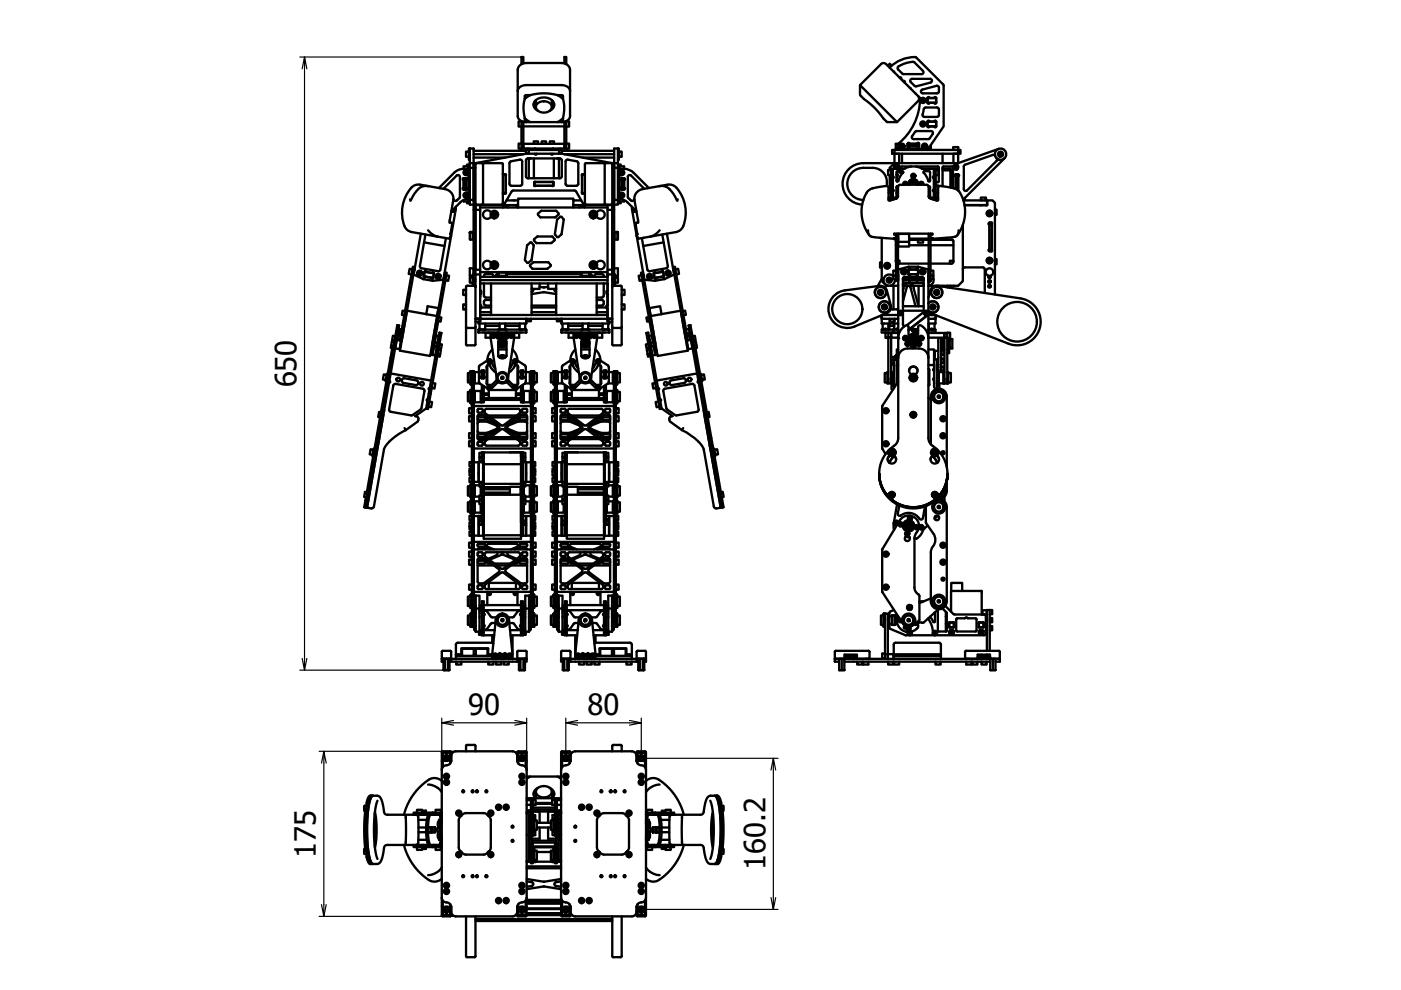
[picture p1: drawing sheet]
<svg xmlns="http://www.w3.org/2000/svg" width="297mm" height="210mm" viewBox="0 0 297 210" stroke-linecap="round" stroke-linejoin="round" font-family="sans-serif">
<defs><g id="words">
<g font-size="6.2">
<text x="62.9" y="82.2" transform="rotate(-90 62.9 82.2)">650</text>
<text x="99.3" y="151.6">90</text>
<text x="124.6" y="151.6">80</text>
<text x="67" y="181.9" transform="rotate(-90 67 181.9)">175</text>
<text x="162.3" y="184.5" transform="rotate(-90 162.3 184.5)">160.2</text>
</g>
</g></defs>
<!-- layer: Visible (ISO) -->
<g fill="none" stroke="#000" stroke-width=".5">
<path d="M109.8 19.3a1.59 1.59 0 0 1 1.8-1.3h7.5a1.59 1.59 0 0 1 1.8 1.3M111 13.4v-1.3h-.4v1.5M119.7 13.4v-1.3h.4v1.5M182.3 18l4.5-4.4a.75 .75 0 0 1 1.1 0l7.1 7.1a11.4 11.4 0 0 1-3.1 8.4l-1.5 1.4M188.6 14.3a6.9 6.9 0 0 1 5.7-2.1l5.7 5.7 .1 .3v8.6l-3.3 4.7v.3M189.1 13.9l-.5-.4-.4 .4M189.4 15.1l.2 .2M190.7 16.4h.1M190.7 16.4h.3v.3l.5 .5h.3v.3M192.9 18.6l.2 .2M193.1 16.8l.3-.1h3.8a.4 .4 0 0 1 .4 .4 .4 .4 0 0 1-.3 .4l-3.2 .8-1-.9-.1-.3zM195.4 15.7l.3-.1 .1-.4-1.9-2a4.5 4.5 0 0 0-3.6 1.2l.1 .3 1 1h4"/>
<path d="M195.5 19l3.1-.8 .3 .1 .2 .3v.8l-.2 .3-3.2 .1a.4 .4 0 0 1-.4-.4 .4 .4 0 0 1 .2-.4M90.8 39.5l2.5 .4a2.73 2.73 0 0 1 2.6 1.4l.2 .9-.7 5M90.8 39.5a2.71 2.71 0 0 0-2.9 1.6l-.9 1.5M90.8 39.5l-1.7-.3a2.27 2.27 0 0 0-2.4 1.3 7.6 7.6 0 0 0-.5 8.1l1.1 .6 5.5 1M98.3 37.8l-.2 .2 .2 .2v1.6l-.2 .2 .2 .2h.5M98.3 37.8h.6M98.3 35.8l-.9 .1-.8 .4-3.5 3.6M98.3 37.8v2.4h.5v-2.4l.2 .2-.2 .2v1.6l.2 .2-.1 .2M98.3 35.8v-.5h1v1.1M98.3 37.8h.1M98.3 35.8h1.3M98.7 36.3h.3l.1 .3-.1 .2h-.3l-.2-.2z"/>
<path d="M99.3 36.8v4.4M99.4 32.1h-.6v1.1h.6M99.6 34.9h-.6v.4M99.6 34.6h1.2v.2M99.6 31.5h-.2v2.4h.2M99.6 31.5h.8v4.1M99.6 31.5v4.1M100.4 32h11.1M100.4 32.7h10.6M100.4 33.4h6.7M100.8 35.6h-.4v8.9h.4v-1.3M100.8 34.8v8.4"/>
<path d="M102.2 34.6l.2 .2v8.4l-.2 .2M102.2 34.6l4.4 .1v8.5l-.2 .2M102.2 34.6h-1.2l-.2 .2M106.6 37h.6v4h-.6M106.6 36.9h.5l.2 .2v3.8l-.2 .2h-.5M108.2 34.3l2-.4 .5 .2v4.9l-.2 .3-2.1 .1-.3-.2-.1-4.6zM110.6 30.4h-.6v1.1h.6M110.6 25.7h-.6v1.1h.6M110.6 25.7v5.8M111 25.8v4.7h-.4M111 30.5v1h-.4M111 30.5h8.7v1h-8.7z"/>
<path d="M111 26.8h8.7M111.3 21a7.8 7.8 0 0 0 0 4.1M111.3 25.1v.7l.3 .1M111.3 25.1l1.1 .8M111.5 32.6l-10.7 2M111.6 25.9h7.5M111.6 33.8l.3-.2h7l.2 .4v3.6l-.4 .2-7-.1-.2-.3zM111.8 31.5v.3M112 33.6h.6M112.1 32.6h6.4M112.1 31.5v.3h-.6v.8M112.1 33.6v4.2"/>
<path d="M112.4 20.2a11.1 11.1 0 0 1 5.8 0M112.4 20.2h-1l-.1 .8M112.4 20.2l-1.1 .8M113.1 22.1l.6 .8M113.2 30.5v-.5h.9v.5M113.2 33.6v4.2M113.3 38.6h.1M113.3 38.9l-.1 .4 .3 .2h3.7l.2-.2-.1-.4M113.3 38.9l-.1-.2 .3-.2h3.7l.2 .2-.1 .2M113.4 21.5h.2M113.4 32.6l.2 .2 .2-.2M113.6 21.2v1.5"/>
<path d="M114 21.9a1.92 1.92 0 0 1 3 .7 1.79 1.79 0 0 1-2.9 .9l-.5-.6 .1-.5zM114.1 23.5a1.37 1.37 0 0 1-1-1.4 1.37 1.37 0 0 1 1.2-1.3 2.42 2.42 0 0 1 3.2 1.2l-.2 .8-.8 .7M114.3 39.4h.1M114.9 30.5v-.5h.9v.5M116.3 39.4h.1M116.6 30.5v-.5h.9v.5M116.8 32.6l.2 .2 .2-.2M117 21.2v1.5M117 21.5h.2M117.3 38.6h-4v.8M117.3 39.4h.1M117.3 38.6v.8h-4"/>
<path d="M117.4 33.6v4.2M117.5 22.1l-.5 .8M118 33.6h.6M118.2 20.2h1.1l.1 .8M118.2 20.2l1.2 .8M118.5 31.5v.3M118.5 33.6v4.2M118.5 31.8h.6v.8h-.6zM118.5 31.8h-6.4v.8h-.6M118.9 31.5v.3M119.1 32h11.1M119.1 32.6l10.7 2"/>
<path d="M119.4 25.1l-.1 .7-.2 .1a1.6 1.6 0 0 0 1.8-1.3v-9.7a1.63 1.63 0 0 0-1.8-1.5h-7.5a1.63 1.63 0 0 0-1.8 1.5v9.7a1.6 1.6 0 0 0 1.8 1.3M119.4 21a7.8 7.8 0 0 1 0 4.1M119.4 25.1l-1.2 .8M119.7 25.8v5.7h.4v-1M119.7 32.7h10.5M120.1 33.9l.3-.1 1.9 .4 .3 .2v4.6l-.2 .3-2.1 .1-.3-.2-.1-5zM120.1 30.4h.6v1.1h-.6M120.1 25.7h.6v1.1h-.6M120.1 25.7v4.8h-.4M123.4 37h.1M123.5 33.4h6.7M124 37h-.6v4"/>
<path d="M124 36.9h-.4l-.3 .2v3.8l.3 .2h.4M128.4 34.6l-.2 .2v8.4l.2 .2M128.4 34.6l-4.3 .1-.1 8.5 .2 .2M128.4 34.6h1.2l.2 .2M129.8 34.6h.4v7.8h.8v1h-.8M129.8 35.6h.4v8.9h-.4v-1.3M129.8 34.6v8.6M130.2 34.6v1h.8v6.8M131 34.9h.6v.4M131 31.5v3.1h-.8M131 31.5h-.8v3.1M131 31.5h.2v2.4h-.2"/>
<path d="M131 34.6v1M131 35.8h1.3M131.2 32.1h.6v1.1h-.6M131.3 36.8v4.4M131.7 36.3h.3l.1 .3-.1 .2h-.3l-.2-.2zM131.8 37.8l-.2 .2 .2 .2v1.6l-.2 .2 .2 .2v-2.4h.5v2.4M132.3 35.8l.9 .1 .8 .4 3.6 3.6M132.3 35.8v-.5h-1v1.1M132.3 37.8h.1M132.3 37.8l.2 .2-.2 .2v1.6l.2 .2-.2 .2M132.3 37.8h-.6M139.8 39.5a2.7 2.7 0 0 1 2.9 1.6l.9 1.5"/>
<path d="M185 35.6a3.2 3.2 0 0 1 3 3.8M185 35.6a5 5 0 0 0-4.4 1 3.4 3.4 0 0 0-.7 3.7 3.4 3.4 0 0 0 3.1 2.1M188.6 37.1v3.7M188.9 36h-.6v1.1h.6M189.3 37.4l.2 .2-.2 .2M189.3 35.8h2.4M189.6 31.8h-.5v.8h.5v-.8h13.5M189.6 32.6h1v2M189.6 32.6h13.5M189.6 32.6v2l-1 1v.4M189.7 35.8a.6 .6 0 0 1 .4-1 .6 .6 0 0 1 .5 1M189.7 35.8a.55 .55 0 0 1 .1-.8 .55 .55 0 0 1 .7 0 .55 .55 0 0 1 .1 .8"/>
<path d="M190.1 35.2h.2l.1 .3-.2 .2-.3-.1v-.2zM190.1 36.9l.3 .3-.2 .2v1.1M190.1 37h.2M190.1 37v1.4M190.1 39.5v1.5M190.2 36.4l1.1-.1 .2 .2-1.2 2-.2-.2zM190.2 39.5v1.1l.2 .2M190.4 39.5l-.3 .2v1.8l.3 .2M190.4 30.5h-.5v1h1.1M190.4 30.5v1.3M190.6 36.3l.2 .3M190.8 36.6h.7"/>
<path d="M191 30.8l.2-.1 .3 .1v.3l-.3 .2-.2-.2zM191.2 32.6v2M191.5 31.5h4.3M191.5 36.6h-.1M191.5 36.5l-.1 .1M192.1 39.1v-.2l-.2-.1-.2 .1 .1 .3M192.4 39.1a.45 .45 0 0 0-.5-.6 .45 .45 0 0 0-.4 .7M192.4 30.5v.5l.2 .2 .2-.2h1.6l.2 .2 .2-.2h-2.4v-.5h2.4M192.4 30.5l.2-.2 .2 .2h1.6l.2-.2 .2 .2M192.4 30.5h.1M192.4 31v.1M192.9 39.1a.8 .8 0 0 1 .7-.9 .8 .8 0 0 1 .8 .9"/>
<path d="M193 39.1a.7 .7 0 0 1 .6-.8 .7 .7 0 0 1 .7 .8M193.1 39.1a.52 .52 0 0 1 .5-.6 .52 .52 0 0 1 .5 .6M193.3 35.3h-2.1l-.2 .5M193.4 37.2l.2-.1 .2 .1v.2l-.2 .1-.2-.1zM193.5 39.1l-.1-.2 .2-.1 .2 .1v.2M194 28l.3-.2h3.1l.3 .1 .1 .4-.8 1.1-3.4 .1-.3-.5zM194.3 35.3l4.7 .1v3l-.2 .2h-.4M194.3 35.3h-.1M194.6 39.1a.96 .96 0 0 0-1-1.1 .96 .96 0 0 0-.9 1.1 .98 .98 0 0 1 1-1.1 .98 .98 0 0 1 .9 1.1 1 1 0 0 0-1-1.1 1 1 0 0 0-1 1.1M194.7 20.4a.75 .75 0 0 1 0 1l-4.5 4.5h-2.1l-.9-.8a15.5 15.5 0 0 0-4-4.1l-.9-.8v-2.2l7.9 7.9M194.8 30.5h.1M194.8 30.5v.6"/>
<path d="M194.9 39.1a.45 .45 0 0 1 .5-.6 .45 .45 0 0 1 .4 .7M195.2 39.1l-.1-.2 .2-.1 .2 .1v.3M195.4 26.1l.3-.1 .2 .1v.3l-.2 .2-.3-.2zM195.4 21.1l.3-.1 .2 .1v.3l-.2 .2-.3-.2zM195.5 35.7h3.5M195.8 30.8l.2-.1 .3 .1v.3l-.3 .2-.2-.2zM195.9 22.9l.4-.1h2.6l.2 .4v1.2l-.4 .4-2.9-.1a1.11 1.11 0 0 1 0-1.3zM196.7 21.8l.2 .2 .2-.2h1l.2 .2 .2-.2M196.7 20.8l.2-.2 .2 .2h1l.2-.2 .2 .2M196.7 26.8h.1M196.7 20.8h.1M196.7 20.8v1"/>
<path d="M196.7 21.8h.1M196.7 25.8h.1M196.7 20.8h1.8v1h-1.8zM196.7 25.8h1.8v1h-1.8zM196.7 25.6h.3l.1 .2h1v-.2h.3v1.3l-1.3-.1-.1 .1h-.3zM196.9 39.5l.3 .2v1.8l-.2 .2M197 36.3l.2 .2v1.8l-.2 .2-1.2-2 .2-.2h1M197.4 30.7v.8h-1.1M198 37.4l-.2 .2 .2 .2M198 35.8h-2.4a3.9 3.9 0 0 0-3.9 0M198.4 36h.6v1.1h-.6M198.4 39.3h.4l.2 .2"/>
<path d="M198.4 35.8h.6M198.5 26.8h.1M198.5 20.8h.1M198.5 21.8h.1M198.5 25.8h.1M198.5 20.8v1M199 36.4v.1M199 36.1v.1M199.8 36.1h1.7v3.7M199.8 39.5l.1-4.1 1.9-.1 .2 .2v4.4M199.8 35.8h1.5l.2 .2v.1M199.8 32.6v2"/>
<path d="M199.8 35.7h1.6M201.4 35.7l.2 .2v3.9M202.1 31.8v-.6h1.1v.6M202.4 35.3l.2-.1 .3 .1v.3l-.3 .1-.2-.1zM202.6 37l-.2 .2 .2 .2v2.7v-3.1h.5v3.4l.1-3 .2-.2-.3-.2M203.1 31.8h.5v.8h-.5zM203.1 34.6v-2h-1v2M203.1 37h.1M203.2 37h-.6M211 33.1l-.5-.3-6 2.2-.2 .3v4.8l.2 .3 .2 .1 .3-.1 6.3-6.3v-.6M211.7 31.6l-8.6 3h-20.1a4.4 4.4 0 0 0-4.4 4.3 4.4 4.4 0 0 0 4.2 4.5M211.9 32.6l.2-.2 .3 .1v.3l-.2 .2-.3-.1z"/>
<path d="M213 33.5l-8.8 8.8M86.9 42.3l.2 .1M87.4 57.1l-2.6 15.1 .4 .1M87.4 57.1l-.6-.1-.1 1.1 .5 .1M87.5 56.6h.4l-.1 .6-.4-.1zM87.6 58.2l-2.4 13.6M87.6 58.2h.1M87.7 58.2l2 1M87.8 57.2l-.2 1M87.8 57.2h.1M88.8 57.7h.3l.2 .2-.2 .3h-.3l-.1-.3zM89.2 49.5l-1.5 8.7"/>
<path d="M89.9 51.4l4.3 .8M90.2 49.7l-1.2 6.7 .4 .5 3.5 .6 .4-.1 1.2-6.9M90.8 48.8a3.7 3.7 0 0 0 2 1.4M92 58l-2-.4-.1 1 .1 .2 .3-.1 1.1 .2 .2 .2 .2-.2M92 58l-.2 .9M92 57.9l-.2 1M92 57.9l-.2-.2-.2 .2-1.2-.2-.1-.3-.3 .2-.1 1 1.9 .3M92.8 58.4h.3l.1 .2-.2 .3h-.3l-.1-.3zM94 40l2.8-2.8 .5-.1 .2 .4v4.2l-.1 .4a.72 .72 0 0 1-1.2 .2l-.1-.1M94 59.3l-2.3 13.6M94.2 58.3l-.2 1M94.3 57.8h.4l-.1 .6-.4-.1z"/>
<path d="M94.6 58.4l-2.6 15.1-.4-.1M94.6 58.4l.6 .1-.2 1.1-.6-.2M95.3 47.2l.6 .1-.1 .4M95.5 49.7a.45 .45 0 0 1-.1 .7l-.1 .2-2.5-.4M95.5 49.6l.1 .5M95.6 50.1l-1.6 9.2a8.1 8.1 0 0 1-4.2-.1h-.1M95.9 47.5l-.4 2.2M96.1 44.4a.27 .27 0 0 1 .3 .3 .27 .27 0 0 1-.3 .2 .27 .27 0 0 1-.3-.2M96.6 43.8l-1 6.3M98.7 41.1h.3l.1 .3-.1 .2h-.3l-.2-.2zM99 42.7v.4h.6M99.3 41.6v1.1h-1v-.3"/>
<path d="M99.6 42.4v-6.8h.8v6.8h-.8v1h.8M99.6 49.3l.3-.1-.3 .2zM99.6 42.2l-1 .1-.7 .4-2.2 2.1M99.6 49.4l.1 1.4M99.6 49.3h.1M99.7 50.8h.6M99.7 49.2h.1M99.7 49.3v1.5M100.2 58.8h-.6v1.1h.6M100.3 49.2l-.7 .1M100.3 49.2v1.6M100.3 49.2l.1 .1"/>
<path d="M100.4 57.2h.1M100.4 58.2v-1.3h-.8v1.6h.6M100.4 58.2h.1M100.4 44.5v15.1h.4M100.4 58.2h-.2v2.4M100.4 59.6v1M100.4 50.7l-.1 .1M100.8 58.2h1v9.4h-1h1M100.8 43.4h1.4M100.8 43.2l.2 .2M101.8 57.2h-1v-12.7v24.8M101.8 43.5h8h-.3v.3h.3"/>
<path d="M101.8 44.5h-1v-1h1v14.7M101.8 57.7h27M101.8 44h27M101.8 59.4h27M102.2 43.4h4.2M102.6 58.5l.4-.4h1.2l.4 .4M102.6 58.5v.2M104.1 45.1h.1M104.1 45.9h.1M104.1 55.8h.1M104.1 56.6h.1M104.1 55.8a.9 .9 0 0 0-1.4-.3 .9 .9 0 0 0 0 1.4 .9 .9 0 0 0 1.4-.3"/>
<path d="M104.1 45.1a.9 .9 0 0 0-1.4-.3 .9 .9 0 0 0 0 1.4 .9 .9 0 0 0 1.4-.3M104.6 58.5v.2M104.7 45.2l.3 .1 .1 .2-.2 .3-.3-.1-.1-.2zM104.7 55.9l.3 .1 .1 .2-.2 .3-.3-.1-.1-.2zM105.1 58.5v.2M105.5 58.1h.2M105.5 58.1l-.4 .4M105.6 58.5h1.9M105.6 58.5l-.2 .2M105.7 58.5v-.7h1.6v.7M106.4 43.4l.6-.2 1.5-2.6 .3-.2h13l.3 .2 1.5 2.6 .6 .2M106.6 44v-.4h1.1v.4"/>
<path d="M107.2 41h.1M107.3 58.1h16M107.4 42.5h2.4M107.5 58.5l.1 .2M109.8 43.8v.2M109.8 44v-1.9h11.8v1.9M111.8 52l.8-.6 .6 .7-.5 3-.8 .7-.6-.7zM112.4 56.2l.8-.6h3l.6 .7-.8 .7h-3l-.6-.6zM113.3 50.7l.7-.6h3l.6 .7-.7 .7h-3.1l-.6-.5zM114.1 45.3l.7-.6h3l.7 .7-.8 .7h-3.1l-.5-.6zM118.4 50.3l-.3-.1-.5-.6 .5-3.1 .8-.6 .6 .7-.4 3-.7 .7M121.6 42.5h1.6"/>
<path d="M121.6 43.5h8.2M122.9 44v-.4h1.1v.4M123.2 58.5h1.9M123.2 58.5l-.2 .2M123.3 58.5v-.7h1.6v.7M124 41h-.6M124.2 43.4h4.2M124.9 58.1a.45 .45 0 0 1 .6 .4M125.1 58.5l.1 .2M125.5 58.5v.2M125.7 45.2l.3 .1 .1 .2-.2 .3-.3-.1-.1-.2zM125.7 55.9l.3 .1 .1 .2-.2 .3-.3-.1-.1-.2z"/>
<path d="M126 58.5v.2M126 58.5l.4-.4h1.2l.4 .4M126.5 45.1a.91 .91 0 0 1 1.4-.3 .91 .91 0 0 1 0 1.4 .91 .91 0 0 1-1.4-.3M126.5 55.8a.91 .91 0 0 1 1.4-.3 .91 .91 0 0 1 0 1.4 .91 .91 0 0 1-1.4-.3M128 58.5v.2M128.4 43.4l1.4 .1M128.8 57.2h1v1h-1v4.1M128.8 43.5v15.2h-27M129.8 59.6h.4v1M129.8 43.2l-.2 .2M129.8 44.5v24.8M129.8 43.5v1h-1"/>
<path d="M130.2 58.2h.2v2.4M130.2 56.9h.8v1.6h-.6M130.2 44.5v15.1M130.2 50.7l.1 .1M130.3 49.2v1.6M130.3 49.2h.6M130.3 50.8h.6M130.3 49.2l-.1 .1M130.4 58.8h.6v1.1h-.6M130.7 49.2h.2l.1 .2zM130.9 49.3v1.5M130.9 49.2l.1 .1"/>
<path d="M131 42.2l1.1 .1 .6 .4 2.2 2.1M131 49.4l-.1 1.4M131 49.3h.1M131.3 41.6v1.1h1v-.3M131.6 42.7v.4h-.6M131.7 41.1h.3l.1 .3-.1 .2h-.3l-.2-.2zM131.7 40.2h.6M132.3 40.2h-.5M134 43.8v.7M134 44.5l2.6 14.8M134.5 44.4a.27 .27 0 0 0-.2 .3 .27 .27 0 0 0 .2 .2 .27 .27 0 0 0 .3-.2M134.7 47.5l.4 2.2"/>
<path d="M135.1 49.6l-.1 .5M135.3 47.2l-.8-4.8a2.05 2.05 0 0 1 1.8-2.3l5.3-.9a2.28 2.28 0 0 1 2.4 1.3 7.6 7.6 0 0 1 .4 8.1l-1.1 .6-8 1.4v-.2a.45 .45 0 0 1-.2-.7M135.3 47.2l-.5 .1v.4M135.9 57.8h.4l.1 .5-.4 .1zM136 58.4l-.6 .1 .2 1.1 .6-.2M136 58.4l2.7 15.1M136.5 58.3l.1 1M136.6 59.3l2.4 13.6M136.6 40l-2.8-2.8-.4-.1-.3 .4v4.2l.2 .4a.72 .72 0 0 0 1.1 .2l.1-.1M137.6 58.4h.2l.2 .2-.1 .3h-.3l-.2-.3zM138.6 57.9l.2 1M138.6 57.9l.2-.2 .2 .2 1.2-.2 .2-.3 .2 .2 .2 1-2 .3"/>
<path d="M138.6 58l.2 .9M138.6 58l2-.4 .2 1-.2 .2-.2-.1-1.2 .2-.2 .2-.2-.2M139.9 48.8a3.7 3.7 0 0 1-2.1 1.4M140.4 49.7l1.2 6.7-.3 .5-3.6 .6-.3-.1-1.3-6.9M140.7 51.4l-4.3 .8M141.4 49.5l1.5 8.7M141.5 57.7h.3l.1 .2-.1 .3h-.3l-.1-.3zM142.7 56.6h.4l.1 .5-.4 .1zM142.8 57.2l.2 1M142.9 58.2a8 8 0 0 1-4 1.3l-2.3-.2M143 58.2l2.4 13.6M143 58.2h-.1"/>
<path d="M143.2 57.1l.6-.1 .2 1.1-.6 .1M143.2 57.1l2.7 15.1-.4 .1M143.7 42.3l-.2 .1M183 42.4h.1M184 48.8a1.26 1.26 0 0 0 1.6 1.5l4 .3M184.3 49.9a7.9 7.9 0 0 1 0-9.6l1.3-.5 2.5-.4 .3 .4v2.6l.2 .1 1.4-.4 .3-.2 .1-2.3 .2-.3 5.9-.1 .4 .4 .1 2.3 .3 .2 1.5 .4 .1-.1v-2.7l.3-.3 1 .1a6.4 6.4 0 0 1 3.1 1 8.1 8.1 0 0 1-.3 9.4M186.9 55.6h-.3v1.1h.3M186.9 50.4v9.2l1 1h2.5M186.9 59.2l-.8 1.5M187.9 56.2l.2-.1 .3 .1-.1 .3-.2 .1-.3-.1zM188.3 59.3l.2-.2 .3 .1v.3l-.2 .2-.3-.1zM188.4 40.8h.5"/>
<path d="M188.4 41.9h.5M188.4 42.2h.5M189.3 40.2l.2 .2-.2 .2M189.3 42.3v-6.5h-.4v6.6M189.3 41.9v.4M189.4 58.6a1.2 1.2 0 0 0-1.9 .3 1.2 1.2 0 0 0 .9 1.7 1.2 1.2 0 0 0 1.3-1.4M189.4 58.5v.7h.6M189.4 50.6l.6 .2M189.6 50.6l.4 .1M189.9 55.3h.1M189.9 52h.1M189.9 55.5l.1 .2"/>
<path d="M189.9 41.9h-.6M189.9 41.9v.3M189.9 41.9h.1M190 57.4h-.6v1.1h.6M190 42.1h.1M190 58.2h.4v1.3h-.4zM190 50.5h-.4v.1M190 49.5v8.7M190 49.7h-.4v-.2h8.1v.2h-.4M190 51l-.1 .2M190.1 41h.2M190.4 40.9l-.3 .1"/>
<path d="M190.4 58.5h.1M190.4 50.8h.1M190.4 55.3h.3v.6M190.4 50.6h.1M190.4 55.9h6.5M190.4 50.6v.1M190.4 49.5v7.7M190.4 58.2h.1M190.4 59.3h.1M190.4 58.9h.1M190.4 59h.1M190.4 52h.1"/>
<path d="M190.4 50.7h.1M190.4 51.3v-1.7h2.4v2.7h-2.4v-1h2.4M190.4 57.2v1M190.4 58.6h.1M191.1 57.5a.56 .56 0 0 0 .5 .7 .56 .56 0 0 0 .6-.7M191.4 57.3v.3l.2 .2 .2-.1 .1-.2-.2-.2 .2 .2M191.4 59.3l1.6 .1M191.5 59h.3M191.5 59l1.1 .1-.3 .1h-.9l.2-.3 .2-.1h3.6l.3 .1 .1 .3-1.1-.1 .7-.1M191.7 57.3l-.3 .1 .3-.1M191.7 58.8l1.9 .3 1.9-.3M191.9 59l-.3 .1"/>
<path d="M192.6 59.3l.2 .2 .3-.2h1.1l.2 .2 .3-.2M192.6 57.1l.2-.2 .3 .2M192.6 58.1l.2 .2 .3-.2M192.6 57.1v1M192.6 57.1v1.1M192.6 58.1h2M192.6 57.1h2M192.8 50.8h4.1M192.8 50.6h4.1M192.8 52h4.1M192.9 59.4v.1M193 57.1l-.2-.1-.2 .2"/>
<path d="M193.7 60a1.2 1.2 0 0 1-2.1 0M194.2 58.1l.2 .2 .3-.2M194.2 57.1l.3-.1 .2 .2M194.6 50.8v.6h1.1v-.6M194.6 57.1v1.1M194.7 57.1l-.3-.2-.2 .2h-1.1M194.7 57.1v1M195.1 57.5a.56 .56 0 0 0 .5 .7 .56 .56 0 0 0 .6-.7M195.4 59l.3 .1M195.4 57.4l.3-.1zM195.4 57.4v.2M195.4 59h.4"/>
<path d="M195.5 59h.3h-.4M195.6 59h.1M195.7 57.3l.2 .1v.3l-.3 .1-.2-.2M195.7 57.3l.2 .2M195.8 59.3l-1.6 .1M196.8 57.2v1M196.8 58.5h.1M196.8 59.3h.1M196.8 58.6h.1M196.8 58.9h.1M196.8 59h.1M196.9 49.5v7.7"/>
<path d="M196.9 58.2h.1M196.9 41.7h.1M197 59.5l-.2 .1M197.3 59.5l-.5 .4M197.3 57.4h.6v1.1h-.6M197.3 50.8h4.4l.4 .4v4.3l-.2 .3-4.6 .1M197.3 59.2v-1h-.4v1.3h.4M197.3 52h4.8M197.3 49.5v8.7M197.3 59.2v.3M197.3 50.8h4.6M197.3 59.3v.2"/>
<path d="M197.9 58.5v.7h-.6M198 40.2l-.2 .2 .2 .2M198 41.9h-1M198 42.3v-6.5h.4v6.6M198.4 40.8h.5M198.4 41.9h.5M198.4 42.2h.5M201.9 50.8l.1 .1M202.1 55.3h-.7v.6M203.2 48.8a1.27 1.27 0 0 1-1.5 1.5l-4 .3v-.1h-.4M204.1 47.7v11.9l-1 1h-6.3a1.2 1.2 0 0 0 1.1-1.6M204.1 57.1l.4-.4h3.9l.3 .2 .1 5.2"/>
<path d="M204.3 42.5h.1M204.3 42.5h5M204.4 42.1h.2v.4M204.5 43.5h4.8M204.5 43.5l4.6 .1 .3-.3-.1-.8h1.1l.5 .5v19.4M204.6 43.5v.1M208 42.5v-.6h1.1v.6M209.3 42.5v1M209.5 55.1l.3-.1 .3 .1-.1 .3-.2 .1-.3-.1zM209.5 45.1l.3-.1 .3 .1-.1 .3-.2 .1-.3-.1zM209.6 58.5l-.1 .3 .3 .2 .3-.2-.1-.3M209.7 47.2h.5l.2 .2-.1 5.9-.7-.1v-.3l.2-.1"/>
<path d="M209.7 53.2h.1M209.8 47.2l-.2 .2 .2 .2M209.8 47.2l.5 .1zM209.8 53.1l.5 .1zM209.8 47.3v5.8M210.3 47.2h.1M210.3 47.3v5.8M210.3 53.2v.1M210.9 44.4h.4v1.1h-.4M210.9 54.9h.4v1.1h-.4M82 79.5l-.6-.1-.2 1.1 .6 .1M82.2 79.3l-.2-.1-.3 1.6h.2"/>
<path d="M82.8 79.2l8.6 1.5M82.9 73.3l.5 .1M83.3 73.9h-.1l-5.5 30.8v.2h.2M83.6 72.5l-.5-.1-.2 1.4h.5M83.8 73.8v.1M83.8 73.9l.9 .1M83.8 71.3l-.5-.1-.2 .9 .6 .1M84.2 68.9l.4 .1-6.8 38.6h-.4zM84.5 69.9h.1M84.5 69.9l-.7 4M84.5 69.9l.7 .1M84.5 69.7v.2"/>
<path d="M84.5 69.7v.1M84.5 69.7l.7 .1M84.8 70.6l.1 .1v.3l-.2-.1zM84.9 73.2h.1M84.9 71.3l-.5-.1-.1 .9 .5 .1M85 71.1a.39 .39 0 0 1-.6-.4 .39 .39 0 0 1 .7-.2 .42 .42 0 0 0-.7 .2 .42 .42 0 0 0 .5 .5M85 72.3l-.3 1.7M85.1 72.3l-.4 1.7M85.9 66l-.5-.1-.2 .9h.5M86.2 66.3l-1.4 8.1 6.4 1.1 1.4-8.1M86.3 65.9l6.4 1.1M90.4 66.6l.3-1.7 2.2 .4-.2 1.7"/>
<path d="M91.4 74.3h.1M91.7 74.6v.5M91.7 74.6h.1M91.7 73.4l-.2 .9 .2-.1M91.7 75.3l.6 .1M91.8 74.1l-.1 .5M91.9 73.5l-.1 .6M92 73.5l-.3 1.8M92 73.4l-.3 1.9M92.1 72.5l.5 .1-.1 .9-.5-.1M92.3 75.3v.1M92.4 71.1l.7 .2"/>
<path d="M92.4 71.1l-.2 1.5M92.4 71.1v.1M92.7 67h.1M92.8 75l.5 .1M93 74.1l.5 .1-.2 .9M93 71.2l-.7 4.2M93.1 67.2l.5 .1-.2 .9-.5-.1M93.2 72.9l.5 .1-.2 .9-.5-.1M93.2 70.5l.4 .1-2.9 16.1-.4-.1zM93.3 75.1l-.1 .5-.5-.1M98.8 64.5h-.6v1.1h.6M98.8 61.4h-.6v1.1h.6"/>
<path d="M98.8 69.3v3.7l.2 .2h1.8v-3.9M98.8 69.3l.2 .2h1.6l.2-.2M99.8 78.7v2.8zM99.8 79.1h-.6v2h.6M99.8 78.7h.2v2.8h-.2zM100.1 78.7h.4v27.1h-.4zM100.1 79.3h-.1M100.5 78.9h.2v2.4h-.2M100.6 60.6l.2 .2M100.8 60.6h-1.8l-.2 .2v8.5M101.5 69.9h10.1v.6h-10.1zM101.5 78.9h-.8v2.4h1"/>
<path d="M101.7 68.6v1.1M101.7 69.7h.1M101.7 69.7v.2M101.7 69.8h1.2M101.8 60.1h27l-.1 2.2M101.8 61.7h.2M101.8 64.8h.2M101.8 66.2h2.3M101.8 62.6v.3M101.9 67.6v.6h-1.1M101.9 60.1l-.1 .1M102 61.7v.5l-.2 .1"/>
<path d="M102 64.8v.5l-.2 .1M102 61.7v.6M102 64.8v.6M102 79.9v.2M102 78.9h.2M102 65.2h2.1M102.2 78.6h.4M102.2 78.6l-.3 .2 .3 .2v.8l-.3 .2 .3 .2M102.2 78.6h.4v1.6h-.4zM102.2 78.6h.1M102.6 78.6h.1M102.6 79.7h.1"/>
<path d="M102.6 78.6l.2 .2-.2 .2v.8l.2 .2-.2 .2M102.6 60.1l.1 2.8 .3 .2h1.1M102.9 69.7l-.1 .2M102.9 69.7h.1M102.9 68.6v1.1M102.9 69.1h3M103.3 77.5v4.1M103.6 70.5v.1M103.7 76.5h.2l.1 .2-.1 .2h-.2l-.1-.2zM104 70.6v1l1.3 8.7M104.1 63.6h-1.1l-.4 .4 .2 .7 1.3 .1M104.1 60.1v6.7"/>
<path d="M104.4 70.9l.2-.1 .3 .1v.3l-.3 .2-.2-.2zM104.4 70.6h-1.4v1h1M104.4 74.1a3.2 3.2 0 0 0-1.1 2.3M104.8 70.6h3.4M105 78.1l-.6-.8-.2-.9-.3-.2-2.2 1.3-.2 .3v3.2l.2 .3M105.1 79l-.8-.7-.5-.8h-.5l-.1 .3v3.4a.88 .88 0 0 0 1.2 .3l.8-.8 .1-.4M105.4 71.6l.2 .2 .2-.2M105.4 71.6h.1M105.4 71v.6M105.6 74.1h1.8M105.7 75.6l-.1-3.1a.92 .92 0 0 1 .9-.6 .92 .92 0 0 1 .9 .6l-.1 3.1M105.7 75.6a1 1 0 0 0 1.6 0"/>
<path d="M105.7 75.6a1.2 1.2 0 0 1 1.6 0M105.8 72.2h.1M105.8 71.6h1.4l.2 .2 .2-.2M105.8 71.6h.1M105.9 75.8a.96 .96 0 0 1 1.2 0M105.9 69.7h.1M105.9 68.6v1.1M105.9 69.7l.1 .2M105.9 69.8h1.2M106.4 79.8h.3l.1 .3-.1 .2h-.3l-.2-.2zM107 75.9a.8 .8 0 0 0-1 0M107.1 69.7l-.1 .2"/>
<path d="M107.1 69.7h.1M107.1 69.1h3.1M107.1 68.6v1.1M107.1 72.5a.73 .73 0 0 0-1-.2 .73 .73 0 0 0-.2 1 .73 .73 0 0 0 1 .3l.4-.8a.75 .75 0 0 0-1.1-.6h-.1a.74 .74 0 0 0-.1 1.2l.2 .2h.6l.2-.2M107.1 72.5l.2 .3-.2 .4M107.1 72.5a.7 .7 0 0 0-1-.1 .7 .7 0 0 0 0 1 .7 .7 0 0 0 1-.2M107.1 72.5v.7M107.2 72.2h.1M107.2 71.6h.1M107.6 71.6h.1M107.6 71v.6M107.6 71.1l-.2-.2-.2 .2h-1.4l-.2-.2-.2 .2h2.2v.5h-2.2"/>
<path d="M107.9 79l.8-.7 .5-.8h.5l.2 .3v3.4a.88 .88 0 0 1-1.2 .3l-.9-.8-.1-.4M108 78.1l.6-.8 .2-.9 .3-.2 2.2 1.3 .2 .3v3.2l-.2 .3M108.2 70.9l.2-.1 .3 .1v.3l-.3 .2-.2-.2zM108.6 74.1a3.2 3.2 0 0 1 1.1 2.3M108.6 70.6h1.5v1h-1.1M109 70.6v1l-1.3 8.7M109.1 76.5h.2l.1 .2-.1 .2h-.2l-.1-.2zM109.5 70.5v.1M109.7 77.5v4.1M110.2 68.6v1.1M110.2 69.7h.1M110.2 69.7v.2"/>
<path d="M110.2 69.8h1.1M110.5 78.6l-.3 .2 .3 .2v.8l-.3 .2 .3 .2M110.5 78.6h.4M110.5 79.7h.1M110.5 78.6h.4v1.6h-.4zM110.5 78.6h.1M110.9 78.6h.1M110.9 78.9h.2M110.9 78.6l.2 .2-.2 .2v.8l.2 .2-.2 .2M111.1 79.9v.2M111.3 69.7v.2M111.3 69.7h.1"/>
<path d="M111.4 68.6v1.1M111.5 78.9h.9v2.4h-1.1M111.6 67.6v1h-10.1v-.4v.4M111.7 67.6v.5h.9v-.5M112.6 78.9h-.2v2.4h.2M112.6 78.7h.4v27.1h-.4zM112.7 60.1v1.2h1.7v-1.2M112.7 62.3a8.5 8.5 0 0 1 5.2 0M112.7 61.3v5.5M112.7 64.8h5.2M112.7 65.2h5.2M112.7 66.2h5.2"/>
<path d="M113 79.3h.1M113 78.7h.2v2.8h-.2zM113 61.3a.4 .4 0 0 1-.3 .5M113.2 78.7l.1 2.8zM113.3 79.1h.5v2h-.5M114.4 60.8l.9 .1 .9-.1M116.2 60.1v1.2h1.7M117.4 78.7v2.8zM117.4 79.1h-.6v2h.6M117.4 78.7h.2v2.8h-.2zM117.6 61.3a.41 .41 0 0 0 .3 .5M117.7 78.7h.4v27.1h-.4z"/>
<path d="M117.7 79.3h-.1M117.9 60.1v6.7M118.1 78.9h.2v2.4h-.2M118.1 67.6v.5h.9v-.5M119.1 67.6v1h10.1v-.4M119.1 69.9h10.1v.6h-10.1zM119.1 78.9h-.8v2.4h1M119.3 68.6v1.1M119.3 69.7h.1M119.3 69.7v.2M119.3 69.8h1.2M119.6 79.9v.2"/>
<path d="M119.6 78.9h.2M119.8 78.6h.4M119.8 78.6l-.3 .2 .3 .2v.8l-.3 .2 .3 .2M119.8 78.6h.4v1.6h-.4zM119.8 78.6h.1M120.2 78.6h.1M120.2 79.7h.1M120.2 78.6l.2 .2-.2 .2v.8l.2 .2-.2 .2M120.5 69.7l-.1 .2M120.5 69.7h.1M120.5 68.6v1.1M120.5 69.1h3"/>
<path d="M120.9 77.5v4.1M121.2 70.5v.1M121.3 76.5h.2l.1 .2-.1 .2h-.2l-.1-.2zM121.6 70.6v1l1.3 8.7M122 70.9l.2-.1 .3 .1v.3l-.3 .2-.2-.2zM122 70.6h-1.4v1h1M122 74.1a3.2 3.2 0 0 0-1.1 2.3M122.4 70.6h3.4M122.6 78.1l-.6-.8-.2-.9-.3-.2-2.2 1.3-.2 .3v3.2l.2 .3M122.7 79l-.8-.7-.5-.8h-.5l-.1 .3v3.4a.88 .88 0 0 0 1.2 .3l.8-.8 .1-.4M123 71.6l.2 .2 .2-.2M123 71.6h.1"/>
<path d="M123 71v.6M123.2 74.1h1.8M123.3 75.6l-.1-3.1a.92 .92 0 0 1 .9-.6 .92 .92 0 0 1 .9 .6l-.1 3.1M123.3 75.6a1 1 0 0 0 1.6 0M123.3 75.6a1.2 1.2 0 0 1 1.6 0M123.4 71.6h1.4l.2 .2 .2-.2M123.4 72.2h.1M123.4 71.6h.1M123.5 75.8a.96 .96 0 0 1 1.2 0M123.5 69.7h.1M123.5 68.6v1.1M123.5 69.7l.1 .2"/>
<path d="M123.5 69.8h1.2M124 79.8h.3l.1 .3-.1 .2h-.3l-.2-.2zM124.6 75.9a.8 .8 0 0 0-1 0M124.7 69.7l-.1 .2M124.7 69.7h.1M124.7 69.1h3.1M124.7 68.6v1.1M124.7 72.5a.73 .73 0 0 0-1-.2 .73 .73 0 0 0-.2 1 .73 .73 0 0 0 1 .3l.4-.8a.75 .75 0 0 0-1.1-.6h-.1a.74 .74 0 0 0-.1 1.2l.2 .2h.6l.2-.2M124.7 72.5l.2 .3-.2 .4M124.7 72.5a.7 .7 0 0 0-1-.1 .7 .7 0 0 0 0 1 .7 .7 0 0 0 1-.2M124.7 72.5v.7M124.8 72.2h.1"/>
<path d="M124.8 71.6h.1M125.2 71.6h.1M125.2 71v.6M125.2 71.1l-.2-.2-.2 .2h-1.4l-.2-.2-.2 .2h2.2v.5h-2.2M125.5 79l.8-.7 .5-.8h.5l.2 .3v3.4a.88 .88 0 0 1-1.2 .3l-.9-.8-.1-.4M125.8 70.9l.2-.1 .3 .1v.3l-.3 .2-.2-.2zM126.2 74.1a3.2 3.2 0 0 1 1.1 2.3M126.2 70.6h1.5v1h-1.1M126.3 76.6l-.2 1-.5 .5M126.3 76.6l.2-.3 .5-.1 2 1.4 .1 3.4-.2 .3M126.5 63.6h1.1l.4 .4-.2 .7-1.3 .1M126.5 60.1v6.7"/>
<path d="M126.5 65.2h2.1M126.5 66.2h2.3M126.6 70.6v1l-1.3 8.7M126.7 76.5h.2l.1 .2-.1 .2h-.2l-.1-.2zM127.1 70.5v.1M127.3 77.5v4.1M127.8 68.6v1.1M127.8 69.7h.1M127.8 69.7v.2M127.8 69.8h1.1M128 60.1v2.8l-.4 .2h-1.1M128.1 78.6l-.3 .2 .3 .2v.8l-.3 .2 .3 .2"/>
<path d="M128.1 78.6h.4M128.1 79.7h.1M128.1 78.6h.4v1.6h-.4zM128.1 78.6h.1M128.5 78.6h.1M128.5 78.9h.2M128.5 78.6l.2 .2-.2 .2v.8l.2 .2-.2 .2M128.7 79.9v.2M128.7 65.4h.1v1.3M128.7 61.7v.6M128.7 64.8v.6M128.7 62.3h.1"/>
<path d="M128.7 60.1l.1 .1M128.8 67.6v.6h1M128.8 62.6v.3M128.8 62.3v2.5h-.2l.1 .6M128.8 66.7h.1M128.8 64.7h.1M128.8 62.3v5.3h1h-1v-.8h-27v.8h27M128.9 69.7v.2M128.9 69.7h.1M129 68.6v1.1M129.1 78.9h.9v2.4h-1.1M129.8 69.3l.1 3.9h1.7l.2-.2v-3.7"/>
<path d="M129.8 60.6h1.8l.2 .2v8.5M129.8 69.3l.2 .2h1.6l.2-.2M130 60.6l-.2 .2M130.2 78.9h-.2v2.4h.2M130.2 78.7h.4v27.1h-.4zM130.6 79.3h.1M130.6 78.7h.2v2.8h-.2zM130.8 78.7l.1 2.8zM130.9 79.1h.5v2h-.5M131.8 61.4h.6v1.1h-.6M131.8 64.5h.6v1.1h-.6M137 70.6l.4-.1 2.9 16.1-.4 .1z"/>
<path d="M137.3 75.1l.1 .5 .5-.1M137.5 72.9l-.6 .1 .2 .9 .5-.1M137.6 67.2l-.6 .1 .2 .9 .5-.1M137.6 71.2l.7 4.2M137.6 71.2v.1M137.7 74.1l-.6 .1 .2 .9M137.8 75l-.5 .1M138 67h-.1M138.2 71.1l.3 1.5M138.2 71.1l.1 .1M138.2 71.1l-.6 .1M138.5 72.5l-.5 .1 .1 .9 .6-.1"/>
<path d="M138.6 73.4l.3 1.9M138.7 73.5l.2 1.8M138.7 73.5l.1 .6M138.8 74.1l.2 .5M138.9 75.3h-.6M138.9 73.4l.2 .9-.2-.1M139 74.6v.5M139 74.6h-.1M139.1 73.4l-.4 .1M139.2 74.3h-.1M140.3 66.6l-.3-1.7-2.3 .4 .3 1.7M144.3 65.9l-6.3 1.1"/>
<path d="M144.4 66.3l1.4 8.1-6.4 1.1-1.4-8.1M144.8 66l.5-.1 .1 .9h-.5M145.6 72.3l.3 1.7M145.7 71.3l.5-.1 .2 .9-.6 .1M145.7 73.2h-.1M146 69h.4l6.8 38.6h-.4zM146.1 69.7l.7 4.2M146.1 69.7v.1M146.1 69.7l-.7 .1M146.8 71.3l.5-.1 .2 .9-.5 .1M146.8 73.9l-.9 .1M146.8 73.8v.1"/>
<path d="M147 72.5l.5-.1 .2 .9 .1 .5h-.5M147.3 73.9h.2l5.4 31h-.2M147.7 73.3l-.5 .1M147.8 79.2l-8.6 1.5M148.4 79.3l.2-.1 .3 1.6h-.2M148.7 79.5l.6-.1 .1 1.1-.6 .1M176.8 62.7a4 4 0 0 1 2.3-1.1l7.4-1a1.4 1.4 0 0 1 1.5 1l.9 3.1a1.4 1.4 0 0 1-.8 1.7l-6.9 2.8a4 4 0 0 1-4.9-1.5 4 4 0 0 1 .5-5zM186.5 61.8l.3-.1 .2 .2-.1 .3-.3 .1-.2-.2zM186.8 66.9l.1 .7v1h3.5M186.9 66.8v.8h3.5M187 66.8h3.4M187.1 69.8h.5"/>
<path d="M187.1 69.8l.1 .1M187.1 68.6v1.2M187.3 64.9l.3-.1 .2 .2-.1 .3-.3 .1-.2-.3zM187.5 66.8h.3M187.6 69.9v-.2h.2v.2M187.8 69.8h.5M188.1 60.6l-.3 .1-.1 .3M188.1 79.1h-.5v2h.5M188.3 70.6h.6v1h-.6zM188.3 70.6l-.6-.1v1.1h.6M188.3 78.9h-.2v2.4h.2v-1M188.3 68.6v1.2"/>
<path d="M188.3 71.6v8.7M188.3 69.8v.1M188.5 68.6l.1 .5h1M188.6 67.6v.6h1.1v-.6M188.6 69.1v.8M188.9 78.9h.2v2.4h-.2v-1M188.9 71.6v9.7h-.6v-1M189 77.1v.2h.5M189.4 68.2v.4M189.4 69.9v.6M189.4 60.6v5M189.5 78.9h-.4v2.4h.4"/>
<path d="M189.5 76.2h-.5v.9h.5M189.5 76.2h.6M189.5 76.2v6.1M189.6 68.6l.1 1.3M189.6 69.8h.5M189.7 70.5v.1M189.7 75.5l.1 .7zM189.7 75.7h-.7v.5M189.8 75.5l.2-.2v.9M190 75.3h.1M190.1 69.9v-.2h.2v.2M190.1 77.4h.3"/>
<path d="M190.1 78.2l.3 .2-.3 .2M190.3 69.8h.1M190.4 70.6h-1.5v1h1.5M190.4 74.1h-.3v7.3M190.4 71.7a2.81 2.81 0 0 1 2-2.7l.2 .3v2.6M190.4 71.7v21.2l-.3 1.1-1.4 1.2M190.4 75.9a1.99 1.99 0 0 1 2-2h2.4a1.98 1.98 0 0 1 2 2M190.4 69.9h-3.5v.6h3.5M190.4 65.3l-.3 .3h-.9l-.3-.2M190.5 66.3a.46 .46 0 0 0 .4 .5 .46 .46 0 0 0 .5-.5M191 66.1l-.2 .1h.2M191.2 66.3l-.2-.2 .2 .2-.1 .2h-.3l-.1-.2 .1-.2-.1 .3"/>
<path d="M191.4 60.7l.2 .2-.2 .7M191.4 63.9l.9-3 .2-.3h.3l.2 .3 1.1 4M191.4 60.4l.2-.3 .2-.1h3.6l.3 .1 .1 .3M191.4 60.3l.2-.3 .2-.1h3.6l.3 .1 .1 .3M191.4 60.6h4.4M191.4 65.9h4.4M191.4 64.9h4.4M191.5 71.6a.46 .46 0 0 0 .4 .6 .46 .46 0 0 0 .5-.6M191.9 71.4l-.2 .1v.2l.2 .2 .2-.2v-.2l-.2-.1 .2 .2M191.9 71.4l-.2 .2M192 72.8a.46 .46 0 0 0 .4 .6 .46 .46 0 0 0 .5-.6M192.3 69l3.5-2.9v-7l-.2-.3-3.8-.1-.3 .3-.1 9.8 .4 .4"/>
<path d="M192.4 72.6l-.2 .1v.2l.2 .1 .2-.1v-.2l-.2-.1 .2 .1M192.6 71.7a1.01 1.01 0 0 0 1 1 1.01 1.01 0 0 0 1.1-1M192.7 78.6a.9 .9 0 0 1 .9-.9 .9 .9 0 0 1 .9 .9M192.9 71.8a.7 .7 0 0 0 .7 .7 .7 .7 0 0 0 .7-.7M193.1 79.9a.56 .56 0 0 0 .5 .7 .56 .56 0 0 0 .6-.7M193.2 73.3a.46 .46 0 0 0 .4 .5 .46 .46 0 0 0 .5-.5M193.2 79.4a.89 .89 0 0 1-.2-1.4 .89 .89 0 0 1 1.3 0 .89 .89 0 0 1-.2 1.4M193.4 79.8v.3l.2 .1 .3-.1v-.3l-.3-.2 .3 .2M193.4 70.2l.2-.1 .3 .1M193.4 71.8l.1 .2h.3l.1-.2-.1-.2 .1 .2M193.5 71.6l-.1 .2M193.5 71.6h.3"/>
<path d="M193.6 73.1l-.2 .1v.2l.2 .1 .2-.1v-.2l-.2-.1 .2 .1M193.6 73.1l-.2 .1M193.6 79.6l-.2 .2M193.9 71a.79 .79 0 0 0-1 .9 .79 .79 0 0 0 1.2 .5 .79 .79 0 0 0-.1-1.3M193.9 71.1l-.7 .1-.4 .6M194 70.9l-.1 .3M194 70.9a.95 .95 0 0 0-1.3 1 .95 .95 0 0 0 1.5 .6 .95 .95 0 0 0-.1-1.6M194 70.8a.99 .99 0 0 0-1.3 1.2M194 70.8v.1M194 71.2l.4 .6M194.1 70.9l-.1 .3v-.2M194.1 70.9l.4 .3 .1 .8"/>
<path d="M194.1 70.9h.1M194.1 60.6l-.3 .1-.1 .4M194.2 70.6l-.2 .4M194.4 69.9l-.4 .9M194.4 69.9l-.7-.1-1.1 .2M194.4 69.9l-1.1-.1-.7 .2M194.4 69.9l-.2 .7M194.4 69.9h.1M194.4 72.8a.46 .46 0 0 0 .4 .6 .46 .46 0 0 0 .5-.6M194.5 69.9l-.4 1M194.5 69.9l.2 .1M194.8 60.6v4.3l-1.1-3.8"/>
<path d="M194.8 72.6l-.2 .1v.2l.2 .1 .2-.1v-.2l-.2-.1 .2 .1M194.9 71.6a.46 .46 0 0 0 .4 .6 .46 .46 0 0 0 .5-.6M195.3 71.4l-.2 .1v.2l.2 .2 .2-.2v-.2l-.2-.1 .2 .2M195.3 71.4l-.2 .2M195.9 66.3a.46 .46 0 0 0 .4 .5 .46 .46 0 0 0 .5-.5M196.2 66.2l-.1 .2M196.4 66.1l.2 .2zM196.4 66.1l-.2 .1 .2-.1M196.6 66.2l-.1 .3h-.2l-.2-.1M196.8 70.6h3.4v1h-3.4M196.8 74.1h1.2v7.8l.5 .6M196.8 63.1l.4-1.5a1.4 1.4 0 0 1 1.6-1l17.6 2.7a5 5 0 0 1 4.1 6.2 5 5 0 0 1-6.7 3.4l-17-6.8"/>
<path d="M196.8 66.5l-.1 .4-4 3.1M196.8 66.5v-9.4a8.2 8.2 0 0 0-6.4 0v14.6M196.8 66.4l-.1 .4-4.1 3.1M196.8 71.7a2.81 2.81 0 0 0-1.9-2.7l-.2 .3-.1 2.6M196.8 66.5v26.4l.4 1.1 1.4 1.2M196.8 69.9h1.5v.6h-1.5M196.8 77.4h1.2M196.8 66.8h1.5M196.8 78.2l.2 .2v3.2l-.2 .2M196.9 69.8h.5M196.9 69.8l.1 .1M196.9 68.6v1.2"/>
<path d="M197.2 60.6l.3 .1 .1 .3M197.4 69.9v-.2h.2v.2M197.4 66.8h.3M197.5 65l.2-.2 .3 .1v.3l-.2 .2-.3-.1zM197.6 69.8h.5M198 76.2h.6v6.2M198 75.3h.1M198 78.2l-.2 .2 .2 .2M198.1 69.8v.1M198.1 68.6v1.2M198.2 74.4l-.1 1.8M198.2 74.4v1.8"/>
<path d="M198.2 74.4h.7M198.3 66.8v.8h-1.5M198.5 61.7l.3 .1 .1 .2-.2 .3-.3-.1-.1-.3zM198.5 66.9l-.2 .7v1h-1.5M198.6 77.2l.3 .2M198.6 77.2l.3 .1M198.6 77.4l.2 .2-.2 .1M198.6 78.9h.4v2.4h-.4M198.6 78.6h.3M198.6 78.4h.3M198.6 78.5h.3M198.9 77.8l-.3 .2"/>
<path d="M198.9 77.9l-.3 .1M198.9 71.7h.6v7.1h-.6zM199.2 60.6v.1M199.5 71.7h.4v2.4h-.4M199.5 74.3h.6v.9h-.6M199.5 76h.6v.9h-.6M199.5 77.7h.6v.9h-.6M199.9 60.6v.2M200 78.9h-1v2.4h1M200 78.9h.2M200 78.9v2.4M200.2 70.6h.6v1h-.6z"/>
<path d="M200.2 71.7h-.3v2.4h.3M200.2 71.6v9.7h-.2M200.8 70.6l.6-.1v1.1h-.6M200.8 78.9h.2v2.4h-.2M200.8 71.6v9.7M200.9 60.6v.3M201 79.1h.6v2h-.6M201.2 71.6v3.3h-.4M201.2 73.5h.1M201.2 72.3h.1M201.3 71.9h.6v2h-.6zM201.4 60.6v.4"/>
<path d="M201.5 60.6l-.1 .1v.3M202.3 60.6l-.4 .2v.3M79.2 95.4l-.6-.2-.2 1.1 .6 .1M79.4 95.1h-.2l-.3 1.6h.2M80.8 87.4l-.4-.1-.2 1.1 .4 .1M81.3 87.8l-3.5 19.8 1.2 .2 .3-.4 2.1-12.1 .2-.5a10.7 10.7 0 0 1 4.4-3.6M81.4 87.1h.1M82.6 80.7l.1 .3-.2 .2M82.8 87.3l-.3-.5 .9-5.1 .3-.3 6 1 .3 .3-.7 4-1.8 1.3-.3 .1-4.4-.8M85.3 80.3l.4-.1 2.7 .5a.51 .51 0 0 1 .3 .5 .51 .51 0 0 1-.5 .4l-2.7-.4a.51 .51 0 0 1-.2-.9zM85.8 90.8l.2 .4M88 88.2a.67 .67 0 0 1 .7 .5 .67 .67 0 0 1-.2 .7"/>
<path d="M88.5 89.4l-2.5 1.8M90.4 86.6l-2.4 1.6M90.7 84.6l-.2 .2 .1 .2M91 85.1l.6 .1-.2 1.1-.6-.1M91.1 82.2l-.2 .2 .2 .3M91.7 81.2l.6 .1-.2 1.1-.6-.1M99.8 82.7v2.8zM99.8 83.1h-.6v2h.6M99.8 82.7h.2v2.8h-.2zM99.9 99.3h-.4v.6M99.9 98.9v1M100 80.9h.1"/>
<path d="M100 84.9h.1M100.1 86.5h-.6v1.1h.6M100.1 93.5h-.6v1.1h.6M100.1 88.2h-.6v1.1h.6M100.1 91.8h-.6v1.1h.6M100.1 98.9h-.2v1M100.1 98h-.6v.9h.6M100.1 99.9h-.6v.9h.6M100.1 83.3h-.1M100.5 82.9h.2v2.4h-.2M100.5 95.1h12.1M100.5 86.1h12.1"/>
<path d="M100.7 82.9h1.3v2.4h-1.3zM101.3 92.9l.2 .3 1 .1 3.2-2.4a.4 .4 0 0 0 0-.6l-3-2.3-1.2-.1-.2 .4v4.6M101.3 89.8l.4-.4a4.9 4.9 0 0 1 3.5 .8l.3 .4-.3 .4a4.9 4.9 0 0 1-3.5 .8l-.4-.4M101.3 86.9v.4M101.3 93.9v.4M101.3 93.9l.2-.2h.6l.2 .2v.4l-.2 .2h-.6l-.2-.2M101.3 86.9l.2-.2h.6l.2 .2v.4l-.2 .2h-.6l-.2-.2M101.3 92.3l.2-.2h1.2l.2 .2-.2 .4h-1.2l-.2-.2M101.3 88.1h1.5M101.3 93.1h1.5M101.5 88.5h1.2M101.5 88.5l-.2 .2"/>
<path d="M102.2 80.2h.4M102.2 82.9h-.2v2.4l.2-.1M102.2 96.9h-.6v.9h.6M102.2 96h-.6v.9h.6M102.2 81.6v3.7h.4v-3.5M102.2 80.2h.1M102.2 98h.1M102.2 98h.4M102.4 98h-1.9M102.4 98v4.2M102.5 98.9h.1M102.6 95.9h7.9v14.9"/>
<path d="M102.6 95.9v18.3h7.9v-9M102.6 95.9h-.4v2.1M102.6 80.2h.1M102.6 84.7v.1M102.6 98.4h7.9M102.6 84.4v.4M102.6 83.4v.3M102.6 83.7v.7M102.6 84.4h7.8M102.6 84.8h7.8M102.6 83.4h1M102.6 83.7h1"/>
<path d="M102.6 83.4v.1M102.7 88.5l.2 .4-.2 .2h-1.2l-.2-.2M102.7 93.8a.47 .47 0 0 0 .4 .7h6.8a.47 .47 0 0 0 .4-.7M103.3 82.3l.4 .4h5.6l.4-.4M103.4 88.5l-.2 .3 .2 .4 1.9 .7M103.5 88.1h6M103.5 93.1h6M103.6 82.7v1.7h5.8v-1.7M103.7 81.9h.2l.1 .2-.1 .2h-.2l-.1-.2zM104 92.7h5M104 88.5h5M105.3 91.3l-1.9 .7-.2 .3 .2 .4"/>
<path d="M105.9 81.1l-.5 .1-1.2 1.2-.4 .2-2.1-1.3M107.1 81.1l.5 .1 1.3 1.2 .4 .2 2-1.3M107.8 91.3l1.8 .7 .2 .3-.2 .4M108.1 95.9h2.3M109.1 81.9h.2l.1 .2-.1 .2h-.2l-.1-.2zM109.4 83.4h1M109.4 83.7h1M109.6 88.5l.2 .3-.2 .4-1.8 .7M110.1 93.5l.2 .3M110.1 93.5l-3.3-2.5-.4-.1-3.5 2.6-.2 .3M110.1 87.7l-3.3 2.5h-.4l-3.5-2.5-.2-.4a.48 .48 0 0 1 .4-.6h6.8a.57 .57 0 0 1 .2 1M110.2 88.1h1.5"/>
<path d="M110.2 93.1h1.5M110.3 88.5h1.3M110.3 88.5l-.2 .4 .2 .2h1.3l.2-.2M110.4 84.4v.4M110.4 83.4v.3M110.4 83.7v.7M110.4 83.4l.1 .1M110.5 80.2h.4M110.5 80.2h.1M110.5 81.8v3.5h.6v-2.4h-.2M110.5 96.9v-1h.4v17.7M110.5 84.7l-.1 .1"/>
<path d="M110.5 98h.4M110.5 98.1h.4M110.7 93.8h1v.6h-1zM110.7 86.7h1v.7h-1zM110.9 96.9h.5v.9h-.5M110.9 96h.5v.9h-.5M110.9 80.2h.1M110.9 81.6v3.7M110.9 98h.7M110.9 98h.1M111.1 82.9h1.3v2.4h-1.3zM111.5 98l.1 4.2"/>
<path d="M111.6 88.5l.2 .2M111.6 98v4.2M111.6 98h1M111.8 92.9l-.2 .3-1.1 .1-3.2-2.4a.4 .4 0 0 1 0-.6l3.1-2.3 1.2-.1 .2 .4v4.6M111.8 92.3l-.2-.2h-1.3l-.2 .4 .2 .2h1.3l.2-.2M111.8 89.8l-.4-.4a4.9 4.9 0 0 0-3.6 .8l-.2 .4 .2 .4a4.9 4.9 0 0 0 3.6 .8l.4-.4M112.6 82.9h-.2v2.4h.2M113 86.5h.6v1.1h-.6M113 93.5h.6v1.1h-.6M113 88.2h.6v1.1h-.6M113 91.8h.6v1.1h-.6M113 98.9h.1v1"/>
<path d="M113 98h.5v.9h-.5M113 99.9h.5v.9h-.5M113 83.3h.1M113 82.7h.2v2.8h-.2zM113 80.9h.1M113 84.9h.1M113.1 98.9l.1 1M113.2 99.3h.3v.6M113.2 82.7l.1 2.8zM113.3 83.1h.5v2h-.5M117.4 82.7v2.8zM117.4 83.1h-.6v2h.6"/>
<path d="M117.4 82.7h.2v2.8h-.2zM117.5 99.3h-.4v.6M117.5 98.9v1M117.6 80.9h.1M117.6 84.9h.1M117.7 86.5h-.6v1.1h.6M117.7 93.5h-.6v1.1h.6M117.7 88.2h-.6v1.1h.6M117.7 91.8h-.6v1.1h.6M117.7 98.9h-.2v1M117.7 98h-.6v.9h.6M117.7 99.9h-.6v.9h.6"/>
<path d="M117.7 83.3h-.1M118.1 82.9h.2v2.4h-.2M118.1 95.1h12.1M118.1 86.1h12.1M118.3 82.9h1.3v2.4h-1.3zM118.9 92.3l.2-.2h1.2l.2 .2-.2 .4h-1.2l-.2-.2M118.9 92.9l.2 .3 1 .1 3.2-2.4a.4 .4 0 0 0 0-.6l-3-2.3-1.2-.1-.2 .4v4.6M118.9 89.8l.4-.4a4.9 4.9 0 0 1 3.5 .8l.3 .4-.3 .4a4.9 4.9 0 0 1-3.5 .8l-.4-.4M118.9 88.1h1.5M118.9 93.1h1.5M118.9 93.8h1v.6h-1zM118.9 86.7h1v.7h-1z"/>
<path d="M119.1 88.5l-.2 .2M119.1 88.5h1.2M119.7 98h-1.6M119.7 98h.1M119.8 80.2h.4M119.8 82.9h-.2v2.4l.2-.1M119.8 96.9h-.6v.9h.6M119.8 96h-.6v.9h.6M119.8 81.6v3.7h.4v-3.5M119.8 80.2h.1M119.8 98l-.1 15.6M119.8 98h.4"/>
<path d="M119.8 98.1h.4M120.2 95.9v14.9M120.2 95.9h7.9v14.9M120.2 95.9h-.4v2.1M120.2 80.2h.1M120.2 95.9v1M120.2 84.7v.1M120.2 98.4h7.9M120.2 95.9h2.3M120.2 84.4v.4M120.2 83.4v.3M120.2 83.7v.7"/>
<path d="M120.2 84.4h7.8M120.2 84.8h7.8M120.2 83.4h1M120.2 83.7h1M120.2 83.4v.1M120.3 88.5l.2 .4-.2 .2h-1.2l-.2-.2M120.3 93.8a.47 .47 0 0 0 .4 .7h6.8a.47 .47 0 0 0 .4-.7M120.5 93.5l-.2 .3M120.5 87.7l3.4 2.5h.3l3.5-2.5 .2-.4a.47 .47 0 0 0-.4-.6h-6.8a.57 .57 0 0 0-.2 1M120.5 93.5l3.4-2.5 .3-.1 3.5 2.6 .2 .3M120.9 82.3l.4 .4h5.6l.4-.4M121 88.5l-.2 .3 .2 .4 1.9 .7"/>
<path d="M121.1 88.1h6M121.1 93.1h6M121.2 82.7v1.7h5.8v-1.7M121.3 81.9h.2l.1 .2-.1 .2h-.2l-.1-.2zM121.6 92.7h5M121.6 88.5h5M122.9 91.3l-1.9 .7-.2 .3 .2 .4M123.5 81.1l-.5 .1-1.2 1.2-.4 .2-2.1-1.3M124.7 81.1l.5 .1 1.3 1.2 .4 .2 2-1.3M125.4 91.3l1.8 .7 .2 .3-.2 .4M126.7 81.9h.2l.1 .2-.1 .2h-.2l-.1-.2zM127 83.4h1"/>
<path d="M127 83.7h1M127.2 88.5l.2 .3-.2 .4-1.8 .7M127.8 88.1h1.5M127.8 93.1h1.5M127.9 88.5h1.3M127.9 88.5l-.2 .4 .2 .2h1.3l.2-.2M128 84.4v.4M128 83.4v.3M128 83.7v.7M128 83.4l.1 .1M128.1 80.2h.4M128.1 81.8v3.5h.6v-2.4h-.2"/>
<path d="M128.1 80.2h.1M128.1 96.9v-1h.4v2.1M128.1 84.7l-.1 .1M128.1 98.9h.1M128.1 98h.4M128.2 98h1M128.2 98v4.2M128.3 93.8h1v.6h-1zM128.3 86.7h1v.7h-1zM128.5 96.9h.5v.9h-.5M128.5 96h.5v.9h-.5M128.5 80.2h.1"/>
<path d="M128.5 81.6v3.7M128.7 82.9h1.3v2.4h-1.3zM129.1 98l.1 4.2M129.2 88.5l.2 .2M129.2 98h1M129.2 98v4.2M129.4 92.9l-.2 .3-1.1 .1-3.2-2.4a.4 .4 0 0 1 0-.6l3.1-2.3 1.2-.1 .2 .4v4.6M129.4 92.3l-.2-.2h-1.3l-.2 .4 .2 .2h1.3l.2-.2M129.4 89.8l-.4-.4a4.9 4.9 0 0 0-3.6 .8l-.2 .4 .2 .4a4.9 4.9 0 0 0 3.6 .8l.4-.4M130.2 82.9h-.2v2.4h.2M130.6 86.5h.6v1.1h-.6M130.6 93.5h.6v1.1h-.6"/>
<path d="M130.6 88.2h.6v1.1h-.6M130.6 91.8h.6v1.1h-.6M130.6 98.9h.1v1M130.6 98h.5v.9h-.5M130.6 99.9h.5v.9h-.5M130.6 83.3h.1M130.6 82.7h.2v2.8h-.2zM130.6 80.9h.1M130.6 84.9h.1M130.7 98.9l.1 1M130.8 99.3h.3v.6M130.8 82.7l.1 2.8z"/>
<path d="M130.9 83.1h.5v2h-.5M138.9 81.2l-.6 .1 .2 1.1 .6-.1M139.5 82.2l.2 .2-.1 .3M139.6 85.1l-.6 .1 .2 1.1 .6-.1M139.9 84.6l.3 .2-.2 .2M140.3 86.6l2.3 1.6M140.8 82.5l6.2-1.1 .2 .3 .9 5.3-.3 .3-4.4 .8-.3-.1-1.8-1.3-.7-3.8zM142.1 80.8l2.8-.6a.51 .51 0 0 1 .5 .4 .51 .51 0 0 1-.3 .6l-2.7 .4a.53 .53 0 0 1-.4-.3 .53 .53 0 0 1 .1-.5zM142.2 89.4l2.4 1.8M142.6 88.2a.66 .66 0 0 0-.7 .5 .66 .66 0 0 0 .3 .7M144.8 90.8l-.2 .4M148.1 80.7l-.2 .3 .2 .2"/>
<path d="M149.2 87.1h-.1M149.3 87.8l3.5 19.8-1.1 .2-.4-.4-2.1-12.1-.2-.5a10.7 10.7 0 0 0-4.4-3.6M149.9 87.4l.3-.1 .2 1.1-.4 .1M151.2 95.1h.2l.3 1.6h-.2M151.5 95.4l.6-.2 .1 1.1-.6 .1M187 86.2v8.8l.8 1.3M187.6 86.9l.2-.1 .3 .1v.3l-.3 .2-.2-.2zM187.6 93.9l.2-.1 .3 .1v.3l-.3 .2-.2-.2zM188.3 95.9a.8 .8 0 0 0 .8 .8 .8 .8 0 0 0 .8-.8M188.4 95.5a7 7 0 0 0-.4 9.3h.3l.4-.3M188.5 95.8a.56 .56 0 0 0 .6 .6 .56 .56 0 0 0 .5-.6M188.7 96.6l-.4 .4-.1 .4"/>
<path d="M188.7 96.6a.89 .89 0 0 0-.3 1.4 .89 .89 0 0 0 1.4 0 .89 .89 0 0 0-.3-1.4M188.8 95.7v.2l.3 .2 .2-.2v-.2l-.2-.2 .2 .2M189.1 95.5l-.3 .2M189.1 97.1l.5-.4-1 1.4zM189.5 96.6l.5 .8M189.5 81.6h-.5v.9h.4M190.1 80.2l.3 .2-.3 .2M190.4 80.9l-3.4 5.3M192.8 80.1a.8 .8 0 0 0 .8 .7 .8 .8 0 0 0 .8-.7M192.8 80v.1M193.1 87.9a.56 .56 0 0 0 .5 .6 .56 .56 0 0 0 .6-.6M193.1 87.7l-.1 .3"/>
<path d="M193.2 87.5a.59 .59 0 0 0 0 .9 .59 .59 0 0 0 .9 0 .59 .59 0 0 0-.1-.9M193.6 87.6l-.2 .1v.3l.2 .2 .3-.2v-.3l-.3-.1 .3 .2M193.6 87.6l-.2 .2M194.1 87.7l.1 .3M194.4 80v.1M196.8 84.4l.6 .2M197.4 84.1v10.1M197.4 84.1a1.69 1.69 0 0 1 1.6-1.7 1.69 1.69 0 0 1 1.7 1.7M197.4 95.9a.8 .8 0 0 0 .8 .8 .8 .8 0 0 0 .8-.8M197.6 95.8a.56 .56 0 0 0 .6 .6 .56 .56 0 0 0 .5-.6M197.7 96.7l1 1.4M197.8 96.7l.9 1.4"/>
<path d="M197.8 96.6v.1M197.8 96.7l-.4 .3-.1 .4M197.8 96.6a.89 .89 0 0 0-.3 1.4 .89 .89 0 0 0 1.4 0 .89 .89 0 0 0-.3-1.4M197.9 95.7v.2l.3 .2 .2-.2v-.2l-.2-.2 .2 .2M198 80.2l-.2 .2 .2 .2M198.2 95.5l-.3 .2M198.6 96.6l.4 .4 .1 .4M198.6 81.6h.6v.8M198.8 83.9l.2-.1 .3 .1v.3l-.3 .2-.2-.2zM198.9 95.5a7 7 0 0 1 .4 9.3h-.3l-.3-.2M199.6 95.9h.3l.1 .4M199.7 88.6l.2-.1 .3 .1v.3l-.3 .2-.2-.2z"/>
<path d="M199.7 92.2l.2-.1 .3 .1v.3l-.3 .2-.2-.2zM200.2 80.3v1h.6M200.7 84.1v14.9M77.6 105.4l-.4 2.1 .2 .1M77.7 106.1l-.3 1.5M77.8 104.3h-.4l-.2 1.1 .6 .1M99.5 111.6v.6h.4M99.8 106.1v2.8zM99.8 102.7v2.8zM99.8 103.1h-.6v2h.6M99.8 106.5h-.6v2h.6M99.8 102.7h.2v2.8h-.2z"/>
<path d="M99.8 106.1h.2v2.8h-.2zM99.9 100.8v.5M99.9 111.6v1.1M99.9 100.8v.5h.2h-.6v.9h.6M99.9 111.6v1.1h.2M99.9 110.3v.4M100 104.9h.1M100 108.3h.1M100.1 115h-.6v1.1h.6M100.1 118.6h-.6v1.1h.6M100.1 116.9h-.6v1.1h.6M100.1 105.8h.4v27.1h-.4z"/>
<path d="M100.1 110.3h-.2v.4M100.1 112.7h-.6v.9h.6M100.1 109.4h-.6v.9h.6M100.1 110.7h-.6v.9h.6M100.1 103.3h-.1M100.1 106.7h-.1M100.1 102.3h.4M100.1 109.3h.4M100.5 102.9h.2v2.4h-.2M100.5 106.3h.2v2.4h-.2M100.5 116.5h12.1M100.5 102.2h1v-4.2v4.2"/>
<path d="M100.5 113.6h1.9M100.5 114.9h12.1M101.3 115.5v.2M101.3 117.3v.4M101.3 119.9h3.4M101.3 117.3l.2-.2h.6l.2 .2v.4l-.2 .2h-.6l-.2-.2M101.3 119.1l.2-.2h1.2l.2 .4-.2 .2h-1.2l-.2-.2M101.3 115.5l.2-.2h1.2l.2 .2-.2 .4h-1.2l-.2-.2M101.3 116.5l.4-.3h1.4l.8 .3M101.3 118.5l.4-.2h.8l3.2 2.4a.4 .4 0 0 1 0 .6l-3 2.3h-1.2l-.2-.3zM101.3 118.4l.4 .2h1.2M101.5 102.2h.9"/>
<path d="M101.5 109.4v4.2M101.6 110.1v.2M101.6 110l-.1 .2M101.6 106.3h-.9v2.4h1.3v-1.8v1.8h.2M101.6 102.9h-.9v2.4h.9M101.6 102.2l.6 .1h-.6v.9h.6M101.9 110l-.1 .2M101.9 110v.3h.1v-.3l.1 .2M101.9 110h.1M102 103.2v1.9M102.2 111.3h.4M102.2 109.8a.38 .38 0 0 0-.6 .1 .38 .38 0 0 0 .1 .5"/>
<path d="M102.2 109.8l-.5 .1-.1 .4M102.2 110.4h-.6v.9h.6M102.2 105.1h-.6v.9h.6M102.2 106h-.6v.9h.6M102.2 102.2v9.1M102.2 109.4h-1.7M102.2 109.4l-.7 .1M102.4 111.3v2.3M102.5 101.3h.1M102.5 112.7h.1M102.5 111.3l-.1 2.3M102.6 104.9h7.9"/>
<path d="M102.6 104.7v.1M102.6 102.6h7.9M102.6 103.3h5.5M102.6 113.5h8.3M102.6 103.4v.3M102.6 104.4v.4M102.6 103.7v.7M102.6 103.7h5.5M102.6 103.4h5.5M102.6 104.8h5.5M102.6 104.4h5.5M102.6 103.4v.1"/>
<path d="M103.3 118.9l-.1 .1a.35 .35 0 0 0 .4 .5h.6M103.8 118.7l2.7-1.1 2.8 1.1M104.7 116.5l-1.4-.7a.35 .35 0 0 1 0-.3 .35 .35 0 0 1 .3-.2h5.8a.35 .35 0 0 1 .4 .2 .35 .35 0 0 1 0 .3l-1.5 .7M104.8 119.5h3.4M105.3 117.1a.4 .4 0 0 1-.1 .7l-1.7 .7M105.4 119.9h2.3M106.2 117.1l.2 .1M106.4 117.2h.3M106.8 117.1l-.1 .1M107.7 117.1a.4 .4 0 0 0 .1 .7l1.7 .7M108.1 104.9v-1.7h2.3v1.7M108.3 119.9h3.5"/>
<path d="M109.7 118.9l.1 .1a.35 .35 0 0 1-.4 .5h-.5M110.1 118.1l-3.3 2.5h-.4l-3.5-2.5-.2-.4a.47 .47 0 0 1 .4-.6h6.8a.57 .57 0 0 1 .2 1M110.2 115.4l1.4-.1 .2 .4-.2 .2h-1.3l-.2-.2zM110.4 104.5l.1 .2M110.4 103.8v.6M110.4 103.3h.1M110.5 103.5l-.1 .2M110.5 111.3h.4M110.5 102.1h.4M110.7 117.2h1v.6h-1zM110.9 110.4h.5v.9h-.5M110.9 105.1h.5v.9h-.5"/>
<path d="M110.9 106h.5v.9h-.5M110.9 109.4h.7M110.9 102.2h1.7M110.9 113.6h.1M111.1 103.2v1.9M111.4 106.3h1v2.4h-1.3v-1.8v1.8h-.2M111.4 102.9h1v2.4h-1M111.4 102.2h-.5l.5 .1v.9h-.5M111.5 109.4l.1 4.2M111.7 118.4l-.3 .2h-1.3M111.7 116.5l-.3-.3h-1.5l-.8 .3M111.8 119.1l-.2-.2h-1.3l-.2 .4 .2 .2h1.3l.2-.2"/>
<path d="M112.6 102.9h-.2v2.4h.2M112.6 106.3h-.2v2.4h.2M112.6 105.8h.4v27.1h-.4zM112.6 102.3h.4M112.6 109.3h.4M112.6 109.4h-1v4.2M112.6 113.6h-1.7M113 115h.6v1.1h-.6M113 118.6h.6v1.1h-.6M113 116.9h.6v1.1h-.6M113 110.3h.1v.4M113 112.7h.5v.9h-.5"/>
<path d="M113 110.7h.5v.9h-.5M113 109.4h.5v.9h-.5M113 103.3h.1M113 106.7h.1M113 102.7h.2v2.8h-.2zM113 106.1h.2v2.8h-.2zM113 104.9h.1M113 108.3h.1M113.1 110.3l.1 .4M113.1 100.8v.5M113.1 111.6v1.1M113.2 100.8v.5h-.2h.5v.9h-.5"/>
<path d="M113.2 111.6v1.1h-.2M113.2 102.7l.1 2.8zM113.2 106.1l.1 2.8zM113.3 103.1h.5v2h-.5M113.3 106.5h.5v2h-.5M113.5 111.6v.6h-.3M117.1 111.6v.6h.4M117.4 102.7v2.8zM117.4 106.1v2.8zM117.4 103.1h-.6v2h.6M117.4 106.5h-.6v2h.6M117.4 102.7h.2v2.8h-.2z"/>
<path d="M117.4 106.1h.2v2.8h-.2zM117.5 100.8v.5M117.5 111.6v1.1M117.5 100.8v.5h.2h-.6v.9h.6M117.5 111.6v1.1h.2M117.5 110.3v.4M117.6 104.9h.1M117.6 108.3h.1M117.7 115h-.6v1.1h.6M117.7 118.6h-.6v1.1h.6M117.7 116.9h-.6v1.1h.6M117.7 105.8h.4v27.1h-.4z"/>
<path d="M117.7 110.3h-.2v.4M117.7 112.7h-.6v.9h.6M117.7 109.4h-.6v.9h.6M117.7 110.7h-.6v.9h.6M117.7 103.3h-.1M117.7 106.7h-.1M117.7 102.3h.4M117.7 109.3h.4M118.1 102.9h.2v2.4h-.2M118.1 106.3h.2v2.4h-.2M118.1 116.5h12.1M118.1 102.2h1v-4.2v4.2"/>
<path d="M118.1 109.4h1.7M118.1 114.9h12.1M118.9 119.1l.2-.2h1.2l.2 .4-.2 .2h-1.2l-.2-.2M118.9 119.9h3.4M118.9 116.5l.4-.3h1.4l.8 .3M118.9 118.5l.4-.2h.8l3.2 2.4a.4 .4 0 0 1 0 .6l-3 2.3h-1.2l-.2-.3zM118.9 117.2h1v.6h-1zM118.9 115.4l1.4-.1 .2 .4-.2 .2h-1.2l-.2-.2zM118.9 118.4l.4 .2h1.2M119.1 102.2h.7M119.1 113.6h.6M119.1 109.4v4.2h-1"/>
<path d="M119.1 109.4v4.2M119.2 106.3h-.9v2.4h1.3v-1.8v1.8h.2M119.2 102.2h.6l-.6 .1v.9h.6M119.2 102.9h-.9v2.4h.9M119.6 103.2v1.9M119.8 110.4h-.6v.9h1M119.8 105.1h-.6v.9h.6M119.8 106h-.6v.9h.6M119.8 113.6h-.1M119.8 102.1h.4M120.2 103.5v.2M120.2 105.2v9h7.9v-9"/>
<path d="M120.2 104.9h7.9M120.2 102.6h7.9M120.2 103.3h.1M120.2 104.5v.2M120.2 103.8v.6M120.2 104.9v-1.7h2.3v1.7M120.5 118.1l3.4 2.5h.3l3.5-2.5 .2-.4a.47 .47 0 0 0-.4-.6h-6.8a.57 .57 0 0 0-.2 1M120.9 118.9l-.1 .1a.35 .35 0 0 0 .4 .5h.6M121.4 118.7l2.7-1.1 2.8 1.1M122.3 116.5l-1.4-.7a.35 .35 0 0 1 0-.3 .35 .35 0 0 1 .3-.2h5.8a.35 .35 0 0 1 .4 .2 .35 .35 0 0 1 0 .3l-1.5 .7M122.4 119.5h3.4M122.5 103.7h5.5"/>
<path d="M122.5 103.4h5.5M122.5 104.8h5.5M122.5 104.4h5.5M122.5 103.3h5.6M122.9 117.1a.4 .4 0 0 1-.1 .7l-1.7 .7M123 119.9h2.3M123.8 117.1l.2 .1M124 117.2h.3M124.4 117.1l-.1 .1M125.3 117.1a.4 .4 0 0 0 .1 .7l1.7 .7M125.9 119.9h3.5M127.3 118.9l.1 .1a.35 .35 0 0 1-.4 .5h-.5"/>
<path d="M127.8 115.4l1.4-.1 .2 .4-.2 .2h-1.3l-.2-.2zM128 104.4v.4M128 103.4v.3M128 103.7v.7M128 103.4l.1 .1M128.1 104.7l-.1 .1M128.1 101.3h.1M128.1 113.5h-8.3M128.1 112.7h.1M128.2 111.3v2.3M128.3 117.2h1v.6h-1zM128.5 110.4h.5v.9h-.5"/>
<path d="M128.5 105.1h.5v.9h-.5M128.5 106h.5v.9h-.5M128.5 102.2v9.1h-.4M128.5 109.4h1.7M128.7 103.2v1.9M129 106.3h1v2.4h-1.3v-1.8v1.8h-.2M129 102.2l-.5 .1h.5v.9h-.5M129 102.9h1v2.4h-1M129.2 109.4v4.2M129.3 118.4l-.3 .2h-1.3M129.3 116.5l-.3-.3h-1.5l-.8 .3M129.4 119.1l-.2-.2h-1.3l-.2 .4 .2 .2h1.3l.2-.2"/>
<path d="M130.2 102.9h-.2v2.4h.2M130.2 106.3h-.2v2.4h.2M130.2 105.8h.4v27.1h-.4zM130.2 102.3h.4M130.2 109.3h.4M130.2 102.2h-2M130.2 113.6h-2M130.6 115h.6v1.1h-.6M130.6 118.6h.6v1.1h-.6M130.6 116.9h.6v1.1h-.6M130.6 110.3h.1v.4M130.6 112.7h.5v.9h-.5"/>
<path d="M130.6 110.7h.5v.9h-.5M130.6 109.4h.5v.9h-.5M130.6 103.3h.1M130.6 106.7h.1M130.6 102.7h.2v2.8h-.2zM130.6 106.1h.2v2.8h-.2zM130.6 104.9h.1M130.6 108.3h.1M130.7 110.3l.1 .4M130.7 100.8v.5M130.7 111.6v1.1M130.8 100.8v.5h-.2h.5v.9h-.5"/>
<path d="M130.8 111.6v1.1h-.2M130.8 106.1l.1 2.8zM130.8 102.7l.1 2.8zM130.9 103.1h.5v2h-.5M130.9 106.5h.5v2h-.5M131.1 111.6v.6h-.3M152.8 104.3h.4l.2 1.1-.6 .1M153 105.4l.4 2.1-.2 .1M186.4 100.5a7.2 7.2 0 0 0 7.2 7.1 7.2 7.2 0 0 0 7.3-7.1M186.4 100.4a7.2 7.2 0 0 0 7.2 7.4 7.2 7.2 0 0 0 7.3-7.4M187.6 117.3l.2-.1 .3 .1v.3l-.3 .2-.2-.2zM188.5 104.8a.56 .56 0 0 0 .6 .7 .56 .56 0 0 0 .5-.7"/>
<path d="M188.6 104.6l-.5 .3a5.8 5.8 0 0 1-1.7-4.5 7.2 7.2 0 0 0 7.2 7.2 7.2 7.2 0 0 0 7.3-7.2 6.1 6.1 0 0 1-1.8 4.5l-.4-.3M188.8 104.7v.3v-.3M189.1 104.5l-.3 .2 .3-.1M189.1 105.8l.2 .3M189.1 105.8h.1M189.3 106.1a7.3 7.3 0 0 0 8.7 0M189.3 104.7l-.2-.2 .2 .2v.3l-.2 .1-.3-.1M189.5 104.5a.77 .77 0 0 1-.4 1.2l.2 .4M189.5 110.8l.1 1.5M189.5 110.8a.55 .55 0 0 0 .7 .5M189.6 104.6l.1 .3M189.8 110.7l.2-.1 .2 .1v.2l-.2 .2-.2-.2z"/>
<path d="M190.2 106.9l-.7 3.9M190.5 110.8a.45 .45 0 0 0-.6-.4 .45 .45 0 0 0-.3 .6 .45 .45 0 0 0 .6 .2M190.7 107.2l-.3 1.7v.3l.3 .2a3.1 3.1 0 0 1 4 .2l.5 .6 .4-.2 .5-2.6M190.8 111.1l.2-.1 .2 .1v.2l-.2 .1-.2-.1zM192 113.8l.9 .2M192.1 113l.2-.1 .2 .1v.3l-.2 .1-.2-.1zM192.6 111.3h.2l.1 .2-.2 .2h-.2l-.1-.2zM192.7 109.7l.2-.1 .2 .1v.2l-.2 .1-.2-.1zM193 110.8h.1M193.1 110.7l-.1 .2M193.1 110.7a.96 .96 0 0 0-1.4 .8 .96 .96 0 0 0 1.4 .9 .96 .96 0 0 0 .1-1.7M193.1 110.6v.1"/>
<path d="M193.2 110.7l-.1 .2M193.2 110.7h.1M193.9 114.2l.2-1a2.23 2.23 0 0 0 0-3.4 2.23 2.23 0 0 0-3.3 .6l-3.7 6.1-.1 8.9 4.5 6.9M193.9 114.2v10.3l.3 1 .7 .9v5l-.1 .3-1.4 .9M194.1 111.7l.2-.1 .2 .1v.2l-.2 .1-.2-.1zM195.1 111.6l.2-.1 .2 .1v.3l-.2 .1-.2-.1zM195.7 112.2l-.6 1.4-.8 .6h-.4M196.3 109.3v.2M196.3 109.2v.1M196.7 111.4l-1 .9-.7-.2-.2-.2M197.6 104.8a.56 .56 0 0 0 .6 .7 .56 .56 0 0 0 .5-.7M197.7 104.6l-.1 .3"/>
<path d="M197.8 104.5a.77 .77 0 0 0 .3 1.2l-.1 .4M198.1 104.6l-.2 .2 .1 .2 .3 .1 .2-.2-.1-.3 .1 .3M198.2 105.8l-.2 .3M198.2 105.8h.1M198.4 104.6h-.3h.3M198.6 104.5l.1 .1M198.6 105.9a1.69 1.69 0 0 1 2.1 1.6v20a1.69 1.69 0 0 1-1.7 1.7 1.69 1.69 0 0 1-1.6-1.7v-10.4l.1-.7 .3-.6a2.22 2.22 0 0 0 .1-2.6l-1.6-2.3v-3.3l.1-.4M198.8 107.4l.2-.2 .3 .2v.2l-.3 .2-.2-.2zM198.8 109.4l-.6 .6M199.7 115.4l.2-.1 .3 .1v.3l-.3 .2-.2-.2zM199.7 119.1l.2-.2 .3 .2v.2l-.3 .2-.2-.2zM200 104a1 1 0 0 1-.6 1"/>
<path d="M200.2 105.3v1M200.3 103.5a1.4 1.4 0 0 1-1.3 2M200.7 102.1v2a1.69 1.69 0 0 1-2 1.7M200.9 101.2l-.1 .4M93.9 139.7h-.2v-1.6h1.9l.1 1.6h-2v.6h.3M94 139.7h.3M94 139.7v2.3M94.3 139.7v2.3M94.7 139.7h-.4M94.7 139.7h.3M94.7 139.7h.5M94.7 139.7h-.7"/>
<path d="M95 139.7h.3M95 139.7v2.3M95.2 139.7h1.5M95.2 139.7h.1M95.3 139.7v2.3M95.7 139.7v.6M96.7 139.7h13M99.8 130.1v2.8zM99.8 126.1v2.8zM99.8 126.5h-.6v2h.6M99.8 130.5h-.6v2h.6M99.8 130.1h.2v2.8h-.2z"/>
<path d="M99.8 126.1h.2v2.8h-.2zM100 132.3h.1M100 128.3h.1M100.1 123.9h-.6v1.1h.6M100.1 130.7h-.1M100.1 126.7h-.1M100.5 132.7h.2v-.8v.8h.2M100.5 126.3h.2v2.4h-.2M100.5 130.3h.4M100.5 125.5h12.1M100.5 132.9v.5M100.5 131.2v.5"/>
<path d="M100.5 129.5v.5M100.5 133.4l.4 .2M100.5 131.7l.4 .2M100.5 130l.4 .2M100.7 130.3v.8M100.9 126.3h.8v7.6h-.8zM100.9 132.7l-.4 .2M100.9 131l-.4 .2M100.9 129.3l-.4 .2M100.9 126.3h-.2v2.4h.2M100.9 126.3v.1M100.9 129h.8"/>
<path d="M101.3 124.3v.4M101.3 124.3l.2-.2h.6l.2 .2v.4l-.2 .2h-.6l-.2-.2M101.6 133.9v.7h.3M101.7 129.4h.5M101.7 133.6h.5M101.8 137.5h.1M102.2 127.5h.4v7.2h-.4zM102.2 128.3a.47 .47 0 0 0-.4 .5 .47 .47 0 0 0 .4 .4M102.2 133.7l-.4 .2 .1 .7h.3M102.6 132.5l.2 .2-.2 .2M102.6 130.1l.2 .2-.2 .2M102.6 129.5h.5l1.1 1.3 1 .1"/>
<path d="M102.6 128.3h7.9M102.6 129.4h7.9M102.6 134.7h2.2M102.6 133.6h2.3M103.4 137.5v1.3h1M103.4 125.5l-.1 2.8M103.5 137.5h-2.6v1.3h-.5v-1.3h-2.4v1.3h-1.3v.3h7.7h-7.7v.6M103.6 124.9v-1.3h5.8v1.3M104.4 134.7v1.6M104.6 136.4l-.3-.1h-7.2l-.4 .2v2.3h1.1v-1.3h5.7v1.3M104.8 138.8h.3l.2 .3-.2 .2h-.3l-.1-.2zM105 132.1h-.8l-1.1 1.3-.5 .1"/>
<path d="M105.1 131.3l-.7 8.4M105.8 139.2l.2 .2 .2-.2h.7l.2 .2 .2-.2M105.8 138.7h.1M105.8 139.3v-.6l.2-.2 .2 .2 1-.2 .1 .8M105.8 138.7h1.5v.5h-1.5zM106.4 131.2h.3l.1 .3-.1 .2h-.3l-.2-.2zM107.3 138.7h.1M107.3 120.7l3.1-2.3 1.2-.1 .2 .4-.1 4.8-.3 .2h-.9l-3.2-2.4a.4 .4 0 0 1 0-.6zM107.9 131.3l.8 8.4M107.9 138.8h.3l.2 .3-.2 .2h-.3l-.1-.2zM108 132.1h.8l1.1 1.3 .6 .1M108.1 133.6h2.4"/>
<path d="M108.3 134.7h2.2M108.7 134.7v4M109.7 125.5v2.8M110 139.7h.3M110 139.7v2.3M110.1 139.7h-.4v.6M110.1 139.7h.6M110.1 139.7h-.1M110.1 123.9l.2 .3a.48 .48 0 0 1-.4 .7h-6.8a.57 .57 0 0 1-.2-1l3.4-2.5h.3l3.5 2.5M110.3 139.7v2.3M110.5 132.5l-.2 .2 .2 .2M110.5 130.1l-.2 .2 .2 .2"/>
<path d="M110.5 129.5h-.6l-1.1 1.3-1 .1M110.5 127.5h.4v7.2h-.4zM110.7 139.7h-.4M110.7 139.7h.3M110.7 139.7h.6M110.7 124.2h1v.6h-1zM110.9 129.4v4.2h.5M110.9 128.3l.3 .2-.1 .7h-.2M110.9 133.7a.52 .52 0 0 1 .1 .9h-.1M110.9 129.4h.5M111 139.7h.3M111 139.7v2.3"/>
<path d="M111.3 139.7v2.3M111.4 126.3h.8v7.6h-.8zM111.4 129h.8M111.5 139.7h.2l-.1-1.6h-1.9v1.6h2v.6h-.4M111.5 133.9v.7h-.4M112.2 130.3h.2v.8v-.8h.2M112.2 126.4l.2-.1v2.4h-.2M112.2 132.7l.3 .2-.1 .7h-.2M112.2 131l.3 .2-.1 .7h-.2M112.2 129.3l.3 .2-.1 .7h-.2M112.2 132.7h.4M112.4 131.9v.8"/>
<path d="M112.6 126.3h-.2v2.4h.2M113 123.9h.6v1.1h-.6M113 130.7h.1M113 126.7h.1M113 130.1h.2v2.8h-.2zM113 126.1h.2v2.8h-.2zM113 132.3h.1M113 128.3h.1M113.2 130.1l.1 2.8zM113.2 126.1l.1 2.8zM113.3 126.5h.5v2h-.5M113.3 130.5h.5v2h-.5"/>
<path d="M117.4 130.1v2.8zM117.4 126.1v2.8zM117.4 126.5h-.6v2h.6M117.4 130.5h-.6v2h.6M117.4 130.1h.2v2.8h-.2zM117.4 126.1h.2v2.8h-.2zM117.6 132.3h.1M117.6 128.3h.1M117.7 123.9h-.6v1.1h.6M117.7 130.7h-.1M117.7 126.7h-.1M118.1 132.7h.2v-.8v.8h.2"/>
<path d="M118.1 126.3h.2v2.4h-.2M118.1 130.3h.4M118.1 125.5h12.1M118.1 132.9v.5M118.1 131.2v.5M118.1 129.7v.5M118.1 133.4l.4 .2M118.1 131.7l.4 .2M118.1 130.2v.1M118.3 130.3v.8M118.5 126.3h.8v7.6h-.8zM118.5 132.7l-.4 .2"/>
<path d="M118.5 131l-.4 .2M118.5 129.5l-.4 .2M118.5 126.3h-.2v2.4h.2M118.5 126.3v.1M118.5 129h.8M118.9 124.2h1v.6h-1zM119 138.1h1.9l.1 1.6h-2zM119.2 133.9v.7h.3M119.3 129.4h.4M119.3 139.7h.3M119.3 139.7v2.3M119.4 139.7h-.4v.6h.3"/>
<path d="M119.4 139.7h1.1M119.4 139.7h-.1M119.6 139.7h.7M119.6 139.7v2.3M119.8 129.4v4.2h-.5M119.8 127.5h.4v7.2h-.4zM119.8 128.3l-.3 .1-.1 .6 .4 .2M119.8 133.7l-.3 .1-.1 .6 .4 .2M120.2 132.5l.2 .2-.2 .2M120.2 130.1l.2 .2-.2 .2M120.2 129.5h.5l1.1 1.3 1 .1M120.2 128.3h7.9"/>
<path d="M120.2 129.4h7.9M120.2 134.7h2.2M120.2 133.6h2.3M120.3 139.7h.3M120.3 139.7v2.3M120.5 123.9l-.2 .3a.47 .47 0 0 0 .4 .7h6.8a.57 .57 0 0 0 .2-1l-3.4-2.5h-.3l-3.5 2.5M120.5 139.7h.5v.6M120.5 139.7h.1M120.6 139.7v2.3M121 139.7h13M121 125.5l-.1 2.8M121.2 124.9v-1.3h5.8v1.3"/>
<path d="M122 134.7v4M122.4 138.8h.3l.2 .3-.2 .2h-.3l-.1-.2zM122.6 132.1h-.8l-1.1 1.3-.5 .1M122.7 131.3l-.7 8.4M123.4 139.2l.2 .2 .2-.2h.7l.2 .2 .2-.2M123.4 138.7h.1M123.4 139.3v-.8l1.1 .2 .2-.2 .2 .2v.6M123.4 138.7h1.5v.5h-1.5zM124 131.2h.3l.1 .3-.1 .2h-.3l-.2-.2zM124.9 138.7h.1M124.9 120.7l3.1-2.3 1.2-.1 .2 .4-.1 4.8-.3 .2h-.9l-3.2-2.4a.4 .4 0 0 1 0-.6zM125.5 131.3l.8 8.4"/>
<path d="M125.5 138.8h.3l.2 .3-.2 .2h-.3l-.1-.2zM125.6 132.1h.8l.9 1.2M125.7 133.6h2.4M125.9 134.7h2.2M126 136.4l.4-.1h7.3l.3 .4v2.1M126.3 134.7v1.6M127.1 137.5h2.6v1.3h.5v-1.3h2.5v1.3h1.3M127.1 138.8v-1.3h5.7v1.3M127.3 125.5v2.8M127.3 137.5v1.3h-1M127.3 129.7l-.9 1.1-1 .1M127.3 133.3l.8 .2"/>
<path d="M128.1 132.5l-.2 .2 .2 .2M128.1 130.1l-.2 .2 .2 .2M128.1 129.5l-.8 .2M128.1 127.5h.4v7.2h-.4zM128.3 124.2h1v.6h-1zM128.5 128.3l.3 .2-.1 .7h-.2M128.5 133.7l.3 .2M128.5 129.4h.5M128.5 133.6h.5M128.8 133.9l-.1 .7h-.2M128.8 133.9h.1M128.8 137.5h.1"/>
<path d="M129 126.3h.8v7.6h-.8zM129 129h.8M129.1 133.9v.7h-.4M129.8 130.3h.2v.8v-.8h.2M129.8 126.4l.2-.1v2.4h-.2M129.8 131l.3 .2-.1 .7h-.2M129.8 132.7l.3 .2-.1 .7h-.2M129.8 129.3l.3 .2-.1 .7h-.2M129.8 132.7h.4M130 131.9v.8M130.2 126.3h-.2v2.4h.2M130.6 123.9h.6v1.1h-.6"/>
<path d="M130.6 130.7h.1M130.6 126.7h.1M130.6 130.1h.2v2.8h-.2zM130.6 126.1h.2v2.8h-.2zM130.6 132.3h.1M130.6 128.3h.1M130.8 130.1l.1 2.8zM130.8 126.1l.1 2.8zM130.9 126.5h.5v2h-.5M130.9 130.5h.5v2h-.5M134 139.7h1.4M134 138.8v.3h-7.7h7.7v.6"/>
<path d="M135 139.7v.6M135.3 139.7h.3M135.3 139.7v2.3M135.4 139.7h1.2M135.4 139.7h-.1M135.6 139.7h.7M135.6 139.7v2.3M136.3 139.7h.3M136.3 139.7v2.3M136.6 139.7v2.3M136.8 139.7h.2l-.1-1.6h-1.9v1.6h2v.6h-.4M177.2 139.7h-.2v-1.5l.2-.2h7l.2 .2v1.5h-.2"/>
<path d="M177.2 139.7h.1M177.9 139.7h1.1M177.9 139.7v2.4h1.1v-2.4M178.5 139.7v2.3M179.1 139.7v-.9h2.6v.9M179.1 139.2h2.6M179.2 139h2.4v.4h-2.4zM183.6 139.7h.1M183.9 139.7h.1M187.3 130.1l.1 2.8zM187.3 130.5h-.5v2h.5M187.4 130.1h.2v2.8h-.2z"/>
<path d="M187.6 124.3l.2-.1 .3 .1v.3l-.3 .2-.2-.2zM187.6 132.1h.1M187.6 130.9h.1M187.6 138.5h-.6v1.1h.6M187.6 138.7v1M188.2 130.3h.2v2.4h-.2M188.2 138.7v-8.6h-.6v8.6h.6v1v-1h1.2v1M188.5 130.3v2.4M189.1 130.5h.6M189.1 132.5h.6M189.1 130.5l-.2 .2 .2 .2v1.2l-.2 .2 .2 .2M189.1 130.5h.1"/>
<path d="M189.5 138.8h10v.3h-10zM189.5 139.7v-.6h10v.6M189.5 129.3l-.9 .6v3.2l.2 .2 3.3 1.4h16.5l.4-.4v-3.6l-.4-.4M189.6 136.4l.3-.1h9.3l.3 .4v2.1h-10zM189.7 130.5v2M189.7 132.5h-.6M189.7 130.5h-.6v2M189.7 130.5l.3 .2-.3 .2v1.2l.3 .2-.3 .2M190.7 131.1a.45 .45 0 0 0-.1 .6 .45 .45 0 0 0 .6 .2M190.9 131.3l-.2 .2 .2 .1M190.9 131.6h.1M191 131.6h.1"/>
<path d="M192.3 132.9a.45 .45 0 0 0 0 .6 .45 .45 0 0 0 .7 0 .45 .45 0 0 0-.1-.6M192.4 131.3l.2-.1 .3 .1v.3l-.3 .2-.2-.2zM192.6 133l.3 .1-.2 .3-.3-.2zM192.8 129.2l.3 .1M192.8 133.7h-.3M192.8 129.2h-.3M192.9 128.6l-.1-.1-.2 .3 .2 .2 .1-.1M192.9 128.6l.2 .2-.2 .1M193 134.3l-.1 .1-.3-.1M193 134.3l.1-.2-.3-.2-.2 .4M193.3 134.2l-.1 .3-.3 .2M194.1 132.2l.3 .1"/>
<path d="M194.2 132.1l.2 .1M194.3 132v.5l-.4-.2M194.7 131.8l-.2 .1M194.9 127.5h.9M196.8 131.2a5.7 5.7 0 0 1 1 3.3l.4 .2M197.4 126.9l-2.5 1M198.2 129.8v2.1l-.3-.1-.7-1M198.4 134.3v-.3h-.3l-.1 .3 .3 .1 .1-.1M198.8 127.3l.2-.1 .3 .1v.3l-.3 .2-.2-.2zM198.8 129.3v4.4l.2 .2h1.5M199 129.2l-3.1 2.8-.3 .1a.6 .6 0 0 0-.8 0 .6 .6 0 0 0-.1 .8 1.52 1.52 0 0 1-2 .8l-.2 .1a1.96 1.96 0 0 1-2.3-1.7 1.13 1.13 0 0 1 .2-1.4M199.8 129l.9 1v3.7l-.2 .2"/>
<path d="M200.4 128.5l1.9 1.8h6.3M200.5 129.7v4.2M200.5 132.3h.2M200.5 130.7h.2M201.2 132.3v.7h.3M201.2 132.3h.1M201.2 132h1v1h-1zM201.5 132h-.3v.3M201.6 133.8h.3l.1 .3-.1 .2h-.3l-.1-.3zM201.6 129.7v-4.4h6.5v5M201.7 125.3v-1.7h2.3v1.7M201.9 132l.2-.1 .2 .2v.7l-.2 .3-.2-.1"/>
<path d="M202.8 131.2l1.7-.1a.4 .4 0 0 1 .7 0l1.8 .1v2.6h-4.2zM204.7 138.1l7.1-.1 .2 .2v1.5h-2.1v-.9h-2.6v.9h-2.7zM205.1 139.7h.1M205.4 139.7h.1M207.3 139.2h2.6M207.4 139h2.4v.4h-2.4zM207.5 132h1v1h-1zM207.8 132l-.1-.1-.2 .2v.7l.2 .3 .1-.1M207.9 133.8h.3l.1 .3-.1 .2h-.3l-.1-.3zM208 138.8v.2M208.3 132l.1-.1 .2 .2v.7l-.2 .3-.1-.1M208.3 129.4h.9"/>
<path d="M208.3 129.4v.9M208.3 129.4h-.1M208.6 130.3l.3 .1M209 130.8v.9M209 133.6h.2M209.2 129.4v4.2M209.2 129.4h.1M209.2 133.6h.1M209.2 138.8v.2M209.8 129.3h.6v.9h-.6M209.8 131h.6v.9h-.6M209.8 132.7h.6v.9h-.6"/>
<path d="M209.8 129.3h-.6v8.7M209.8 129.3v8.7M209.8 138.8v.4M210 139.7h1.1M210 139.7v2.4h1.1v-2.4M210.5 139.7v2.3M211.8 139.7h-34.8v.6h.9M211.8 139.7h.2v.6h-.9M94 142h.3M94 142h1.3M94.3 142h.7M95 142h.3"/>
<path d="M95.3 140.3h14.7M96.7 140.3v.6h1.1v-.6M98.8 159.3v-1.2l.2-.2 1.8 .1v1.3M103.5 140.3v.6h1.1v-.6M105.2 140.3v.6h1.1v-.6M106.8 140.3v.6h1.1v-.6M110 142h.3M110 142h1.3M110.3 142h.7M111 142h.3M119 159.4h1.9l.1 2h-.2v-1.9h-1.6v1.9h-.2zM119.3 142h.3"/>
<path d="M119.3 142h1.3M119.6 142h.7M120.3 142h.3M120.6 140.3h14.7M121.3 159.6l.7-.3h12a1.01 1.01 0 0 1 1 1v1a1.17 1.17 0 0 0 1.3 1l.6 .6 .1 .4v27a1.18 1.18 0 0 1-1.4 1.1l-.6 .5v1.4a1.01 1.01 0 0 1-1 1h-12a1 1 0 0 1-1-1v-1a1.17 1.17 0 0 0-1.4-1l-.6-.6v-.4v-27a1.18 1.18 0 0 1 1.4-1.1l.5-.6 .1-1.3zM122.8 140.3v.6h1.1v-.6M124.4 140.3v.6h1.1v-.6M126 140.3v.6h1.1v-.6M129.8 159.3l.1-1.3 1.7-.1 .2 .2v1.2M132.8 140.3v.6h1.1v-.6M135 159.4h1.9l.1 2h-.2v-1.9h-1.6v1.9h-.2zM135.3 142h.3"/>
<path d="M135.3 142h1.3M135.6 142h.7M136.3 142h.3M177.9 142h.6M178.5 142h.5M179 140.3h31M181.7 140.3v.6h1.1v-.6M183 140.3v.6h1.1v-.6M188.3 140.3v.6h1.1v-.6M189.5 140.3v.6h1.1v-.6M198.3 140.3v.6h1.1v-.6M204.9 140.3v.6h1.1v-.6"/>
<path d="M206.1 140.3v.6h1.1v-.6M208.1 140.3v.6h1.1v-.6M210 142h.5M210.5 142h.6M77.4 179.9a.8 .8 0 0 0-.1 1.1h.5M77.7 171.6l-.3 4 .3 4.7M77.7 171.4h-.2a33.2 33.2 0 0 0 0 9.1h.2M77.7 170.8v-.5a1.99 1.99 0 0 1 .8-1.6h1.5a2.22 2.22 0 0 1 1.2 2.1l.1 .3a1.67 1.67 0 0 0 .5 1.6h9.1M77.8 170.8h-.5l-.1 .2a.76 .76 0 0 0 .2 .9M77.9 170.2l.3-1 .5-.5a2.93 2.93 0 0 0-1 2.4 30.9 30.9 0 0 0 .5 11.5l.5 .6-.5-.5-.3-1M79.1 168.7a2.96 2.96 0 0 0-1 2.4 30.9 30.9 0 0 0 .5 11.5l.5 .6M79.4 172.5l.3 3.1-.3 3.8"/>
<path d="M79.5 172.2a20 20 0 0 1 0 7.5M80 169.8a25.8 25.8 0 0 0 0 12.3M85.6 179.1a11.9 11.9 0 0 0 6 7.8 2.38 2.38 0 0 0 2.1-.6M85.8 172.7l.2 .2v.4M86 173.3v5.4l-.2 .4M86 173.3h.1M87.6 179.1l.1 .1M87.7 172.7h-.1M88.2 179.1h-6a.77 .77 0 0 0-.8 1l-.4 1.7a1.47 1.47 0 0 1-1 1.4h-1.5a2.53 2.53 0 0 1-.8-2.2M88.2 179.1h2.7M88.2 172.7l.2 .1 .3 .4v3.4v2.1l-.1 .2-.4 .2M88.4 172.3v-.6h1.1v.6"/>
<path d="M88.4 179.6v.6h1.1v-.6M88.7 173.8h1.8M88.7 178.1h1.8M88.7 175.4h1.7M88.7 176.4h1.7M89.5 172.7h.1M89.5 179.1v.1M89.5 171.9h.8v.4M89.6 172.7h.1M89.6 179.1v.1M89.9 179.1v.1M89.9 172.7h.1"/>
<path d="M90.3 171.9v.4M90.3 179.6v.4M90.3 179.6v.4h-.8M90.8 166.4a3.7 3.7 0 0 1 2.9 1.6M90.9 172.7h2.2M90.9 172.7a7.6 7.6 0 0 0-.5 4.7l.3 1.4 .2 .3M90.9 179.1h2.2M91.1 176.5h.1M91.1 175.4h.1M91.3 172.7a7.6 7.6 0 0 0-.5 4.7l.2 1.4 .3 .3M91.4 175.4h.1M91.4 176.5h.1"/>
<path d="M91.5 175.9v.3v-.5l.1 .2M91.5 175.4h-.6l-.1 .5 .1 .6h.6M91.5 175.4v1.1zM91.6 176.4l.6 .1M91.8 172.7h.1M91.8 179.1v.1M92 172.7h.2M92 179.1v.1M92.2 175.9v.3v-.5l.1 .2M92.2 175.4l-.6 .1M92.2 175.4v1.1zM92.2 179.1v.1"/>
<path d="M92.4 172.3v-.6h1.1v.6M92.4 179.6v.6h1.1v-.6M92.9 176.4l.1 .3M93 176.7v-.3v.3M93 175.2l-.1 .3M93 177.6l.1 .5h.5M93 175.2v.3v-.3M93.1 172.7l.2 .3 .2 .8M93.1 179.1h.6M93.1 172.7h.6M93.2 172.8h.3M93.2 179.1h.3"/>
<path d="M93.3 175.9v.2v-.4l.1 .2M93.3 175.5h-.5l-.1 .4 .1 .5h.5M93.3 175.5v.9zM93.4 177.1v.2v-.4v.2M93.4 174.7v.2v-.4v.2M93.4 176.7h-.5l-.1 .4 .1 .5h.5M93.4 176.7v.9zM93.4 174.3h-.5l-.1 .4 .1 .5h.5M93.4 174.3v.9zM93.4 173.4l.1-.6v.9M93.5 178.6v.3v-.5v.2M93.5 173.3v.2v-.5v.3"/>
<path d="M93.5 177l.1 .2M93.5 174.7h.1M93.5 177.2h.1M93.5 178.2v.9l-.1-.6M93.5 173.7h.1M93.5 178.2h.1M93.5 173.7h.2M93.5 178.1h.2M93.5 178.1l-.2 .8-.2 .2M93.6 177.6v.2v-.4v.2M93.6 174.2v.2v-.4v.2M93.6 174.7l-.1 .2"/>
<path d="M93.6 173.8h-.5l-.1 .5M93.7 172.3h-6v.4h6M93.7 179.2h-6v.4h6M93.7 177.3l-.1-.1v.9l.1-.1M93.7 173.9l-.1-.1v.9l.1-.1M93.7 165.6a2.55 2.55 0 0 0-3.7 .4 12.7 12.7 0 0 0-4.4 6.7M93.7 161.4v1.7M94.5 164.3h.3l.2 .3-.2 .2h-.3l-.1-.2zM94.5 165.6h.3l.2 .3-.2 .2h-.3l-.1-.2zM95.5 161.9v-2.4h-.5a.32 .32 0 0 1-.3 .3 .32 .32 0 0 1-.4-.3h-.4v3.1M95.7 161.4l-.1-2h-1.9v2h.2v-1.9h1.6v1.9h.2M95.7 161.3a1.17 1.17 0 0 1-1.4 1l-.6 .6v.4v27a1.17 1.17 0 0 0 1.3 1.1l.6 .5 .1 1.4a1 1 0 0 0 1 1h12a1 1 0 0 0 1-1"/>
<path d="M95.7 160.3a1.01 1.01 0 0 1 1-1h12a1.01 1.01 0 0 1 1 1v1a1.17 1.17 0 0 0 1.4 1l.5 .6 .1 .4v27a1.18 1.18 0 0 1-1.4 1.1l-.6 .5v.4M97.1 172.1h.3l.2 .3-.2 .2h-.3l-.1-.2zM97.5 173.2l1-.8h4.1l.4 .1 .8 .7 .3 .7v5.8l-.2 .5-.7 .7-.6 .3h-3.8l-.5-.1-.8-.7-.2-.7v-5.8zM100.9 167.8h.4M103.9 172.1h.3l.2 .3-.2 .2h-.3l-.1-.2zM105.6 170.9h.3l.1 .2-.1 .3h-.3l-.2-.3zM107.2 170.9h.3l.1 .2-.1 .3h-.3l-.2-.3zM109.7 161.4h.1M109.9 161.9v-2.4h.4a.32 .32 0 0 0 .4 .3 .32 .32 0 0 0 .3-.3h.5v3.1M110.5 164.3h.3l.2 .3-.2 .2h-.3l-.1-.2zM110.5 165.6h.3l.2 .3-.2 .2h-.3l-.1-.2zM111.7 161.4l-.1-2h-1.9v2h.2v-1.9h1.6l.2 3.6"/>
<path d="M111.7 164.6h7.3M111.7 170.6h.9M111.7 169.6h.9M111.7 177h.5M111.7 169.2h7.3M112 172.4l-.1-.2 .1-.2h.2l.1 .2-.1 .2M112.2 172.7a.46 .46 0 0 0 .3-.6 .46 .46 0 0 0-.6-.3 .46 .46 0 0 0-.2 .6h.5v10.1v-.4M112.2 174.5a.47 .47 0 0 1 .3 .4 .47 .47 0 0 1-.3 .5M112.2 176.2h.1a.51 .51 0 0 1-.1 .9M112.2 172.8h.1a.51 .51 0 0 1-.1 .9M112.2 177.4l.1 .2-.1 .2M112.2 173.7h.4"/>
<path d="M112.2 176.1h.4M112.2 177.2a.45 .45 0 0 1 .4 .4 .45 .45 0 0 1-.4 .5M112.4 173.7v.8M112.4 175.4v.7M112.4 164.6l-.7 .5M112.5 177h.1M112.5 172.9h.1M112.6 179.7h.4v3.3h-.4v-4.4h.4v1.1h5.1v3.3h-.4v-4.4h.4v1.1M112.6 169.3h.4v7.9h-.4zM112.7 177.2v1.4M112.7 178.2h5.2M113 169.6h.6v1.1h-.6"/>
<path d="M113 172.8h.5v.9h-.2M113 173.7h.1M113 176.2h.1M113 174.1v.1M113 171.2h4.7M113 171.6h4.7M113 178.7h4.7M113 179.5h4.7M113 173.5h.2v2.8h-.2zM113 179.9h.2v2.8h-.2zM113 175.7h.1M113.2 173.5l.1 2.8z"/>
<path d="M113.2 179.9l.1 2.8zM113.3 173.9h.5v2h-.5M113.3 176.2h.2v.9h-.5M113.4 169.1h.2M113.6 170.2h3.5M113.6 170.4h3.5M113.6 167.9v1.3M113.7 167.6l-.6 .9M113.8 174.4h3M113.8 175.4h3M114 167.1a1.92 1.92 0 0 1 3 .7 1.79 1.79 0 0 1-2.9 .9l-.5-.6 .1-.6zM114.1 167a1.31 1.31 0 0 0-.6 2.2"/>
<path d="M114.4 175.4v2.4h-1.7M114.4 172.1v2.3M116.2 175.4v2.4h1.7M116.2 172.1v2.3M116.5 167a1.31 1.31 0 0 1 .6 2.2M117 167.6l.5 .9M117 167.9v1.3M117 169.1h.2M117.4 176.2h-.3v.9h.6M117.4 173.5v2.8zM117.4 179.9v2.8zM117.4 173.9h-.6v2h.6"/>
<path d="M117.4 173.5h.2v2.8h-.2zM117.4 179.9h.2v2.8h-.2zM117.6 173.7h.1M117.6 176.2h.1M117.6 175.7h.1M117.7 169.6h-.6v1.1h.6M117.7 169.3h.4v7.9h-.4zM117.7 172.8h-.6v.9h.3M117.7 174.1l-.1 .1M117.7 172l-4.7 .1M117.9 177.2v1.4M118.1 170.6h.9"/>
<path d="M118.1 169.6h.9M118.1 177h.1M118.1 172.9h.1M118.1 173.7h.4M118.1 176.1h.4M118.1 174.7v.5M118.1 173v.5M118.1 176.4v.5M118.1 174.7h.1M118.1 176.4h.1M118.1 175.2l.4 .2M118.1 173.5l.4 .2"/>
<path d="M118.1 176.9l.4 .2M118.2 164.6l.8 .5M118.3 173.7v.8M118.3 175.4v.7M118.5 172.7a.46 .46 0 0 1-.4-.6 .46 .46 0 0 1 .6-.3 .46 .46 0 0 1 .3 .6h-.5v10.1h.5M118.5 174.5l-.4 .2M118.5 172.8l-.4 .2M118.5 176.2l-.4 .2M118.5 177.4l-.2 .2 .2 .2M118.5 172.4l-.2-.2 .1-.2h.2l.1 .2-.1 .2M118.5 177h.5M118.5 177.2a.45 .45 0 0 0-.4 .4 .45 .45 0 0 0 .4 .5"/>
<path d="M119 161.4v1.7M119.8 164.3h.3l.2 .3-.2 .2h-.3l-.1-.2zM119.8 165.6h.3l.2 .3-.2 .2h-.3l-.1-.2zM120.8 161.9v-2.4h-.5a.32 .32 0 0 1-.3 .3 .32 .32 0 0 1-.4-.3h-.4v3.1M121 161.4h.1M123.2 170.9h.3l.1 .2-.1 .3h-.3l-.2-.3zM124.8 170.9h.3l.1 .2-.1 .3h-.3l-.2-.3zM126.4 172.1h.3l.2 .3-.2 .2h-.3l-.1-.2zM126.8 173.2l1-.8h4.1l.4 .1 .8 .7 .3 .7v5.8l-.2 .5-.7 .7-.6 .3h-3.8l-.5-.1-.8-.7-.2-.7v-5.8zM129.3 167.8h.4M133.2 172.1h.3l.2 .3-.2 .2h-.3l-.1-.2zM135 161.4h.1"/>
<path d="M135.2 161.9v-2.4h.4a.32 .32 0 0 0 .4 .3 .32 .32 0 0 0 .3-.3h.5v3.1M135.8 164.3h.3l.1 .3-.1 .2h-.3l-.1-.2zM135.8 165.6h.3l.1 .3-.1 .2h-.3l-.1-.2zM137 161.4v1.7M137 179.2h5.9v.4h-5.9M137 172.3h5.9v.4h-5.9M137 173.9v-.1v.9v-.1M137 177.3v-.1v.9v-.1M137 165.6a2.54 2.54 0 0 1 3.7 .4 12.8 12.8 0 0 1 4.3 6.7M137 173.7h.1M137 179.1h.5M137 172.7h.5"/>
<path d="M137 178.1h.1M137 174.2v.2v-.4l.1 .2M137 177.6v.2v-.4l.1 .2M137 173.8h.5l.1 .5M137 174.7h.1M137 177.2h.1M137 174.7l.2 .2M137.1 178.6v.3v-.5l.1 .2M137.1 173.3v.2v-.5l.1 .3M137.1 178.1l.2 .8 .2 .2M137.1 172.8h.3M137.1 173.7h.1"/>
<path d="M137.1 179.1h.3M137.1 178.2h.1M137.1 178.2v.9l.1-.6M137.2 177l-.2 .2M137.2 172.3v-.6h1.1v.6M137.2 179.6v.6h1.1v-.6M137.2 174.7v.2v-.4l.1 .2M137.2 177.1v.2v-.4l.1 .2M137.2 173.4l-.1-.6v.9M137.2 174.3v.9zM137.2 176.7v.9zM137.2 174.3h.5l.1 .4-.1 .5h-.5"/>
<path d="M137.2 176.7h.5l.1 .4-.1 .5h-.5M137.3 175.9v.2v-.4l.1 .2M137.3 175.5v.9zM137.3 175.5h.5l.1 .4-.1 .5h-.5M137.5 172.7l-.2 .3-.2 .8M137.5 179.1h2.2M137.5 172.7h2.2M137.6 176.4v.3M137.6 175.2v.3M137.6 176.4l.1 .3M137.6 177.6l-.1 .5h-.5M137.6 175.2l.1 .3"/>
<path d="M137.7 175.2l-.1 .3M137.7 176.4l-.1 .3M138.4 175.9v.3v-.5l.1 .2M138.4 172.7h.2M138.4 179.1v.1M138.4 175.4v1.1zM138.4 175.4l.7 .1M138.6 179.1v.1M138.8 179.1v.1M138.8 172.7h.1M139.1 175.9v.3v-.5l.1 .2M139.1 176.4l-.7 .1"/>
<path d="M139.1 175.4v1.1zM139.1 175.4h.6l.1 .5-.1 .6h-.6M139.2 176.5h.1M139.2 175.4h.1M139.3 172.7a7.6 7.6 0 0 1 .5 4.7l-.2 1.4-.3 .3M139.5 175.4h.1M139.5 176.5h.1M139.7 179.1h8.8a.77 .77 0 0 1 .7 1l.3 1.5a1.6 1.6 0 0 0 1.2 1.6h1.4a2.55 2.55 0 0 0 .8-2.2M139.7 172.7a7.6 7.6 0 0 1 .5 4.7l-.2 1.4-.3 .3M139.7 172.7h2.7M139.9 166.4a3.7 3.7 0 0 0-2.9 1.6M140.1 173.8h1.8"/>
<path d="M140.1 178.1h1.8M140.3 175.4h1.6M140.3 176.4h1.6M140.3 179.6v.4h.8M140.4 171.9v.4M140.4 179.6v.4M140.8 172.7h.1M140.8 179.1v.1M141 179.1v.1M141 172.7h.1M141.1 172.3v-.6h1.1v.6M141.1 179.6v.6h1.1v-.6"/>
<path d="M141.1 171.9h-.8v.4M141.2 179.1v.1M141.2 172.7h.1M142.4 172.7l-.4 .3-.1 .2v2.1v3.4l.3 .4h.2M142.9 179.2h.1M142.9 172.7h.1M143 172.7h.1M143 179.1v.1M144.6 173.3v5.4l.2 .4M144.6 173.3h.1M144.8 172.7l-.1 .2-.1 .4M145 179.1a12 12 0 0 1-6 7.8 2.38 2.38 0 0 1-2-.6"/>
<path d="M150.6 169.8a25.8 25.8 0 0 1 0 12.3M151.1 172.2a20 20 0 0 0 0 7.5M151.2 172.5l-.2 3.1 .2 3.8M151.6 168.7a2.96 2.96 0 0 1 .9 2.4 30.9 30.9 0 0 1-.4 11.5l-.5 .6M152.7 170.2l-.3-1-.4-.5a2.92 2.92 0 0 1 .9 2.4 31 31 0 0 1-.4 11.5l-.5 .6 .4-.5 .3-1M152.8 170.8h.5l.1 .2a.76 .76 0 0 1-.2 .9M152.9 170.8v-.5a1.97 1.97 0 0 0-.8-1.6h-1.4a1.88 1.88 0 0 0-1.2 1.9l-.2 .8a1.01 1.01 0 0 1-.7 1.3h-6.2M152.9 171.4h.2a33.2 33.2 0 0 1 0 9.1h-.2M153 171.6l.2 4-.2 4.7M153.2 179.9a.8 .8 0 0 1 .2 1.1h-.6M93.7 183.9a3.7 3.7 0 0 1-2.9 1.6M93.7 190.5l.2 3.6h1.6v-1.9h.2l-.1 2h-1.9v-2"/>
<path d="M93.9 190.9v3.2h.4a.32 .32 0 0 1 .4-.3 .32 .32 0 0 1 .3 .3h.5v-2.4M94.5 188.7h.3l.2 .3-.2 .2h-.3l-.1-.2zM94.5 187.5h.3l.2 .2-.2 .3h-.3l-.1-.3zM95.7 192.2h.1M97.1 180.9h.3l.2 .3-.2 .2h-.3l-.1-.2zM98.8 194.3v8.4l.2 .2h1.6l.2-.2v-8.4M100.8 195.3h29M100.8 194.9h29M103.3 185.8h-.4M103.9 180.9h.3l.2 .3-.2 .2h-.3l-.1-.2zM105.6 190.7h.3l.1 .2-.1 .3h-.3l-.2-.3zM107.2 190.7h.3l.1 .2-.1 .3h-.3l-.2-.3z"/>
<path d="M109.3 194h.4M109.6 193.6h.1M109.7 192.7h.1M109.7 192.6h.1M109.7 192.2h.2v1.9h1.6v-1.9h.2l-.1 2h-1.9zM110.5 188.7h.3l.2 .3-.2 .2h-.3l-.1-.2zM110.5 187.5h.3l.2 .2-.2 .3h-.3l-.1-.3zM111.5 190.9v3.2h-.5a.32 .32 0 0 0-.3-.3 .32 .32 0 0 0-.4 .3h-.4v-2.4M111.7 190.5v1.7M111.7 193.6h7.3M111.7 194h7.3M111.7 192.7h7.3"/>
<path d="M111.7 190.8h7.3M111.7 191.2h7.3M111.7 192.6h7.3M111.7 191.6h7.3M111.7 188.5a11.9 11.9 0 0 1 7.3 0M111.7 186.4a11.8 11.8 0 0 0 7.3 0M111.7 186.9l1.1 .2a.4 .4 0 0 1 .3 .3 .4 .4 0 0 1-.3 .4l-1.1 .2M111.7 182.7h.9M111.7 184.1h7.3M111.7 183.7h7.3M112.2 180.1h.2v2.4h-.7M112.6 180.1h-.2v2.4h.2"/>
<path d="M113 180.5v.1M113 182.1h.1M113.3 180.3h.5v2h-.5M113.6 182.3v.5h-.6M113.6 182.7h3.5M113.8 180.6h3M117.1 182.3v.5h.6M117.4 180.3h-.6v2h.6M117.6 182.1h.1M117.7 180.5l-.1 .1M118.1 180.1h.2v2.4h-.2M118.1 182.7h.9"/>
<path d="M118.5 180.1h-.2v2.4h.2v-.4M119 186.9l-1.1 .2a.4 .4 0 0 0-.4 .3 .4 .4 0 0 0 .4 .4l1.1 .2M119 192.2h.2v1.9h1.6v-1.9h.2l-.1 2h-1.9zM119 190.5v1.7M119.2 190.9v3.2h.4a.32 .32 0 0 1 .4-.3 .32 .32 0 0 1 .3 .3h.5v-2.4M119.8 188.7h.3l.2 .3-.2 .2h-.3l-.1-.2zM119.8 187.5h.3l.2 .2-.2 .3h-.3l-.1-.3zM121 192.2h.1M121 193.6h.1M121 194h.3M121 192.7h.1M121 192.6h.1"/>
<path d="M123.2 190.7h.3l.1 .2-.1 .3h-.3l-.2-.3zM124.8 190.7h.3l.1 .2-.1 .3h-.3l-.2-.3zM126.4 180.9h.3l.2 .3-.2 .2h-.3l-.1-.2zM127.3 185.8h.4M129.8 194.3v8.4l.2 .2h1.6l.2-.2v-8.4M133.2 180.9h.3l.2 .3-.2 .2h-.3l-.1-.2zM135 192.2h.2v1.9h1.6v-1.9h.2l-.1 2h-1.9zM135 192.2h.1M135.8 188.7h.3l.1 .3-.1 .2h-.3l-.1-.2zM135.8 187.5h.3l.1 .2-.1 .3h-.3l-.1-.3zM136.8 190.9v3.2h-.5a.32 .32 0 0 0-.3-.3 .32 .32 0 0 0-.4 .3h-.4v-2.4M137 190.5v1.7"/>
<path d="M137 183.9a3.7 3.7 0 0 0 2.9 1.6"/>
<circle cx="98.8" cy="36.6" r=".55"/>
<circle cx="131.8" cy="36.6" r=".55"/>
<circle cx="191.2" cy="31" r=".55"/>
<circle cx="193.6" cy="37.3" r=".45"/>
<circle cx="195.7" cy="26.3" r=".55"/>
<circle cx="195.7" cy="21.3" r=".55"/>
<circle cx="196" cy="31" r=".55"/>
<circle cx="202.6" cy="35.4" r=".55"/>
<circle cx="212.1" cy="32.7" r=".55"/>
<circle cx="212.1" cy="32.7" r="1.2"/>
<circle cx="89" cy="57.9" r=".55"/>
<circle cx="92.9" cy="58.6" r=".55"/>
<circle cx="98.8" cy="41.4" r=".55"/>
<circle cx="104.8" cy="45.5" r=".55"/>
<circle cx="104.8" cy="56.2" r=".55"/>
<circle cx="104.8" cy="45.5" r=".8"/>
<circle cx="104.8" cy="56.2" r=".8"/>
<circle cx="125.8" cy="56.2" r=".55"/>
<circle cx="125.8" cy="45.5" r=".55"/>
<circle cx="125.8" cy="45.5" r=".8"/>
<circle cx="125.8" cy="56.2" r=".8"/>
<circle cx="131.8" cy="41.4" r=".55"/>
<circle cx="137.7" cy="58.6" r=".55"/>
<circle cx="141.7" cy="57.9" r=".55"/>
<circle cx="188.1" cy="56.3" r=".55"/>
<circle cx="188.1" cy="56.3" r=".6"/>
<circle cx="188.5" cy="59.4" r=".55"/>
<circle cx="191.6" cy="57.5" r=".54"/>
<circle cx="195.6" cy="57.5" r=".55"/>
<circle cx="209.8" cy="55.2" r=".55"/>
<circle cx="209.8" cy="45.2" r=".55"/>
<circle cx="209.8" cy="57.7" r=".8"/>
<circle cx="209.8" cy="45.2" r=".6"/>
<circle cx="209.8" cy="55.2" r=".6"/>
<circle cx="209.8" cy="59.7" r=".29"/>
<circle cx="103.8" cy="76.7" r=".45"/>
<circle cx="104.6" cy="71.1" r=".55"/>
<circle cx="106.5" cy="72.9" r=".31"/>
<circle cx="106.5" cy="72.9" r=".4"/>
<circle cx="108.4" cy="71.1" r=".55"/>
<circle cx="109.2" cy="76.7" r=".45"/>
<circle cx="121.4" cy="76.7" r=".45"/>
<circle cx="122.2" cy="71.1" r=".55"/>
<circle cx="124.1" cy="72.9" r=".31"/>
<circle cx="124.1" cy="72.9" r=".4"/>
<circle cx="126" cy="71.1" r=".55"/>
<circle cx="126.8" cy="76.7" r=".45"/>
<circle cx="145.8" cy="70.8" r=".16"/>
<circle cx="179.6" cy="65.5" r="3.2"/>
<circle cx="186.7" cy="62" r=".55"/>
<circle cx="186.7" cy="62" r="1.2"/>
<circle cx="187.5" cy="65.1" r="1.2"/>
<circle cx="187.5" cy="65.1" r=".55"/>
<circle cx="190.9" cy="66.3" r=".45"/>
<circle cx="191.9" cy="71.6" r=".45"/>
<circle cx="192.4" cy="72.8" r=".45"/>
<circle cx="193.6" cy="71.8" r=".51"/>
<circle cx="193.6" cy="71.8" r=".69"/>
<circle cx="193.6" cy="70.1" r=".24"/>
<circle cx="193.6" cy="73.3" r=".45"/>
<circle cx="193.6" cy="79.9" r=".55"/>
<circle cx="194.8" cy="72.8" r=".45"/>
<circle cx="195.3" cy="71.6" r=".45"/>
<circle cx="196.3" cy="66.3" r=".45"/>
<circle cx="197.8" cy="65.1" r=".55"/>
<circle cx="197.8" cy="65.1" r="1.2"/>
<circle cx="198.6" cy="62" r=".55"/>
<circle cx="198.6" cy="62" r="1.2"/>
<circle cx="209.8" cy="60.7" r=".29"/>
<circle cx="215.6" cy="68.2" r="4.2"/>
<circle cx="84.4" cy="80.5" r=".4"/>
<circle cx="89.5" cy="81.4" r=".4"/>
<circle cx="103.8" cy="82.1" r=".45"/>
<circle cx="106.5" cy="80.1" r="1.2"/>
<circle cx="106.5" cy="80.1" r="1"/>
<circle cx="109.2" cy="82.1" r=".45"/>
<circle cx="121.4" cy="82.1" r=".45"/>
<circle cx="124.1" cy="80.1" r="1.2"/>
<circle cx="124.1" cy="80.1" r="1"/>
<circle cx="126.8" cy="82.1" r=".45"/>
<circle cx="141.2" cy="81.4" r=".4"/>
<circle cx="146.2" cy="80.5" r=".4"/>
<circle cx="187.8" cy="94.1" r=".55"/>
<circle cx="187.8" cy="87.1" r=".55"/>
<circle cx="189.1" cy="95.8" r=".55"/>
<circle cx="189.1" cy="95.9" r=".79"/>
<circle cx="193.6" cy="87.9" r=".55"/>
<circle cx="193.6" cy="80" r=".79"/>
<circle cx="198.2" cy="95.8" r=".55"/>
<circle cx="198.2" cy="95.9" r=".79"/>
<circle cx="199" cy="84.1" r="1.4"/>
<circle cx="199" cy="84.1" r="1"/>
<circle cx="199.9" cy="92.4" r=".55"/>
<circle cx="199.9" cy="88.8" r=".55"/>
<circle cx="199.9" cy="96" r=".32"/>
<circle cx="128.7" cy="110.1" r=".15"/>
<circle cx="187.8" cy="117.5" r=".55"/>
<circle cx="189.1" cy="104.8" r=".55"/>
<circle cx="191" cy="111.2" r=".45"/>
<circle cx="192.3" cy="113.2" r=".45"/>
<circle cx="192.4" cy="114.2" r=".54"/>
<circle cx="192.6" cy="111.5" r="1.2"/>
<circle cx="192.6" cy="111.5" r="1.16"/>
<circle cx="192.6" cy="111.5" r="1.04"/>
<circle cx="192.6" cy="111.5" r="1"/>
<circle cx="192.6" cy="111.5" r=".8"/>
<circle cx="192.6" cy="111.5" r=".52"/>
<circle cx="192.6" cy="111.5" r=".7"/>
<circle cx="192.9" cy="109.8" r=".45"/>
<circle cx="194.3" cy="111.8" r=".45"/>
<circle cx="195.3" cy="111.8" r=".45"/>
<circle cx="198.2" cy="104.8" r=".55"/>
<circle cx="198.6" cy="109.8" r=".5"/>
<circle cx="199" cy="107.5" r="1.4"/>
<circle cx="199" cy="107.5" r="1"/>
<circle cx="199.9" cy="119.2" r=".55"/>
<circle cx="199.9" cy="115.6" r=".55"/>
<circle cx="103.8" cy="125.9" r=".27"/>
<circle cx="105" cy="139.1" r=".55"/>
<circle cx="106.5" cy="131.5" r="1.4"/>
<circle cx="106.5" cy="131.5" r="1"/>
<circle cx="108.1" cy="139.1" r=".55"/>
<circle cx="109.2" cy="125.9" r=".27"/>
<circle cx="121.4" cy="125.9" r=".27"/>
<circle cx="122.6" cy="139.1" r=".55"/>
<circle cx="124.1" cy="131.5" r="1.4"/>
<circle cx="124.1" cy="131.5" r="1"/>
<circle cx="125.7" cy="139.1" r=".55"/>
<circle cx="126.8" cy="125.9" r=".27"/>
<circle cx="187.8" cy="124.5" r=".55"/>
<circle cx="191.9" cy="133" r=".27"/>
<circle cx="192.6" cy="131.5" r="1.4"/>
<circle cx="192.6" cy="131.5" r="1"/>
<circle cx="192.8" cy="128.8" r=".54"/>
<circle cx="192.8" cy="134.2" r=".45"/>
<circle cx="192.8" cy="128.8" r=".45"/>
<circle cx="198.2" cy="134.2" r=".45"/>
<circle cx="199" cy="127.5" r="1.4"/>
<circle cx="199" cy="127.5" r="1"/>
<circle cx="199.9" cy="122.8" r=".32"/>
<circle cx="201.7" cy="134.1" r=".55"/>
<circle cx="208" cy="134.1" r=".55"/>
<circle cx="94.7" cy="160.8" r=".55"/>
<circle cx="94.7" cy="160.8" r=".25"/>
<circle cx="94.7" cy="165.9" r=".55"/>
<circle cx="94.7" cy="160.8" r=".3"/>
<circle cx="94.7" cy="164.6" r=".55"/>
<circle cx="94.7" cy="160.8" r=".64"/>
<circle cx="97.3" cy="172.4" r=".55"/>
<circle cx="98.2" cy="167.8" r=".21"/>
<circle cx="100.2" cy="167.8" r=".21"/>
<circle cx="101.1" cy="167.8" r=".21"/>
<circle cx="103.1" cy="167.8" r=".21"/>
<circle cx="104.1" cy="172.4" r=".55"/>
<circle cx="105.7" cy="171.1" r=".55"/>
<circle cx="107.3" cy="171.1" r=".55"/>
<circle cx="108.7" cy="178.3" r=".21"/>
<circle cx="108.7" cy="175.3" r=".21"/>
<circle cx="110.7" cy="160.8" r=".55"/>
<circle cx="110.7" cy="160.8" r=".25"/>
<circle cx="110.7" cy="165.9" r=".55"/>
<circle cx="110.7" cy="160.8" r=".3"/>
<circle cx="110.7" cy="164.6" r=".55"/>
<circle cx="110.7" cy="160.8" r=".64"/>
<circle cx="120" cy="160.8" r=".64"/>
<circle cx="120" cy="160.8" r=".25"/>
<circle cx="120" cy="165.9" r=".55"/>
<circle cx="120" cy="160.8" r=".3"/>
<circle cx="120" cy="164.6" r=".55"/>
<circle cx="120" cy="160.8" r=".55"/>
<circle cx="122" cy="178.3" r=".21"/>
<circle cx="122" cy="175.3" r=".21"/>
<circle cx="123.3" cy="171.1" r=".55"/>
<circle cx="124.9" cy="171.1" r=".55"/>
<circle cx="126.6" cy="172.4" r=".55"/>
<circle cx="127.5" cy="167.8" r=".21"/>
<circle cx="129.5" cy="167.8" r=".21"/>
<circle cx="130.4" cy="167.8" r=".21"/>
<circle cx="132.4" cy="167.8" r=".21"/>
<circle cx="133.4" cy="172.4" r=".55"/>
<circle cx="136" cy="160.8" r=".25"/>
<circle cx="136" cy="160.8" r=".3"/>
<circle cx="136" cy="164.6" r=".55"/>
<circle cx="136" cy="165.9" r=".55"/>
<circle cx="136" cy="160.8" r=".55"/>
<circle cx="136" cy="160.8" r=".64"/>
<circle cx="94.7" cy="192.8" r=".55"/>
<circle cx="94.7" cy="192.8" r=".25"/>
<circle cx="94.7" cy="192.8" r=".3"/>
<circle cx="94.7" cy="187.7" r=".55"/>
<circle cx="94.7" cy="189" r=".55"/>
<circle cx="94.7" cy="192.8" r=".63"/>
<circle cx="97.3" cy="181.2" r=".55"/>
<circle cx="98.2" cy="185.8" r=".21"/>
<circle cx="100.2" cy="185.8" r=".21"/>
<circle cx="101.1" cy="185.8" r=".21"/>
<circle cx="103.1" cy="185.8" r=".21"/>
<circle cx="104.1" cy="181.2" r=".55"/>
<circle cx="105.7" cy="190.9" r=".55"/>
<circle cx="107.3" cy="190.9" r=".55"/>
<circle cx="110.7" cy="192.8" r=".55"/>
<circle cx="110.7" cy="192.8" r=".25"/>
<circle cx="110.7" cy="192.8" r=".3"/>
<circle cx="110.7" cy="187.7" r=".55"/>
<circle cx="110.7" cy="189" r=".55"/>
<circle cx="110.7" cy="192.8" r=".63"/>
<circle cx="120" cy="192.8" r=".63"/>
<circle cx="120" cy="192.8" r=".25"/>
<circle cx="120" cy="189" r=".55"/>
<circle cx="120" cy="187.7" r=".55"/>
<circle cx="120" cy="192.8" r=".3"/>
<circle cx="120" cy="192.8" r=".55"/>
<circle cx="123.3" cy="190.9" r=".55"/>
<circle cx="124.9" cy="190.9" r=".55"/>
<circle cx="126.6" cy="181.2" r=".55"/>
<circle cx="127.5" cy="185.8" r=".21"/>
<circle cx="129.5" cy="185.8" r=".21"/>
<circle cx="130.4" cy="185.8" r=".21"/>
<circle cx="132.4" cy="185.8" r=".21"/>
<circle cx="133.4" cy="181.2" r=".55"/>
<circle cx="136" cy="192.8" r=".25"/>
<circle cx="136" cy="192.8" r=".3"/>
<circle cx="136" cy="187.7" r=".55"/>
<circle cx="136" cy="189" r=".55"/>
<circle cx="136" cy="192.8" r=".55"/>
<circle cx="136" cy="192.8" r=".63"/>
</g>
<g fill="#000">
<circle cx="129.8" cy="49.7" r=".25"/>
<circle cx="129.8" cy="50.3" r=".25"/>
<circle cx="129.8" cy="57" r=".25"/>
<circle cx="192.6" cy="58.2" r=".25"/>
<circle cx="190.4" cy="71.7" r=".25"/>
<circle cx="112.5" cy="173" r=".25"/>
<circle cx="118.1" cy="173" r=".25"/>
<circle cx="118.1" cy="175.2" r=".25"/>
</g>
<!-- layer: Dimension (ISO) -->
<g fill="none" stroke="#000" stroke-width=".25">
<path d="M63.6 12.1h47M64.6 12.1l-.5 2.5M65.1 14.6l-.5-2.5v130l-.5-2.5M65.1 139.6l-.5 2.5M63.6 142.1h30.6M67.7 159.3h29M68.7 159.3l-.5 2.5M93.7 153.3l2.5 .5M93.7 152.3v11M96.2 152.8l-2.5 .5h18l-2.5 .5M109.2 152.8l2.5 .5M111.7 152.3v11"/>
<path d="M120 153.3l2.5 .5M120 152.3v8.5M122.5 152.8l-2.5 .5h16l-2.5 .5M133.5 152.8l2.5 .5M136 152.3v8.5h29M69.2 161.8l-.5-2.5v35l-.5-2.5M164 160.8l-.5 2.5M164.5 163.3l-.5-2.5v32l-.5-2.5M67.7 194.3h29M69.2 191.8l-.5 2.5M136 192.8h29M164.5 190.3l-.5 2.5"/>
</g>
<use href="#words"/>
</svg>
